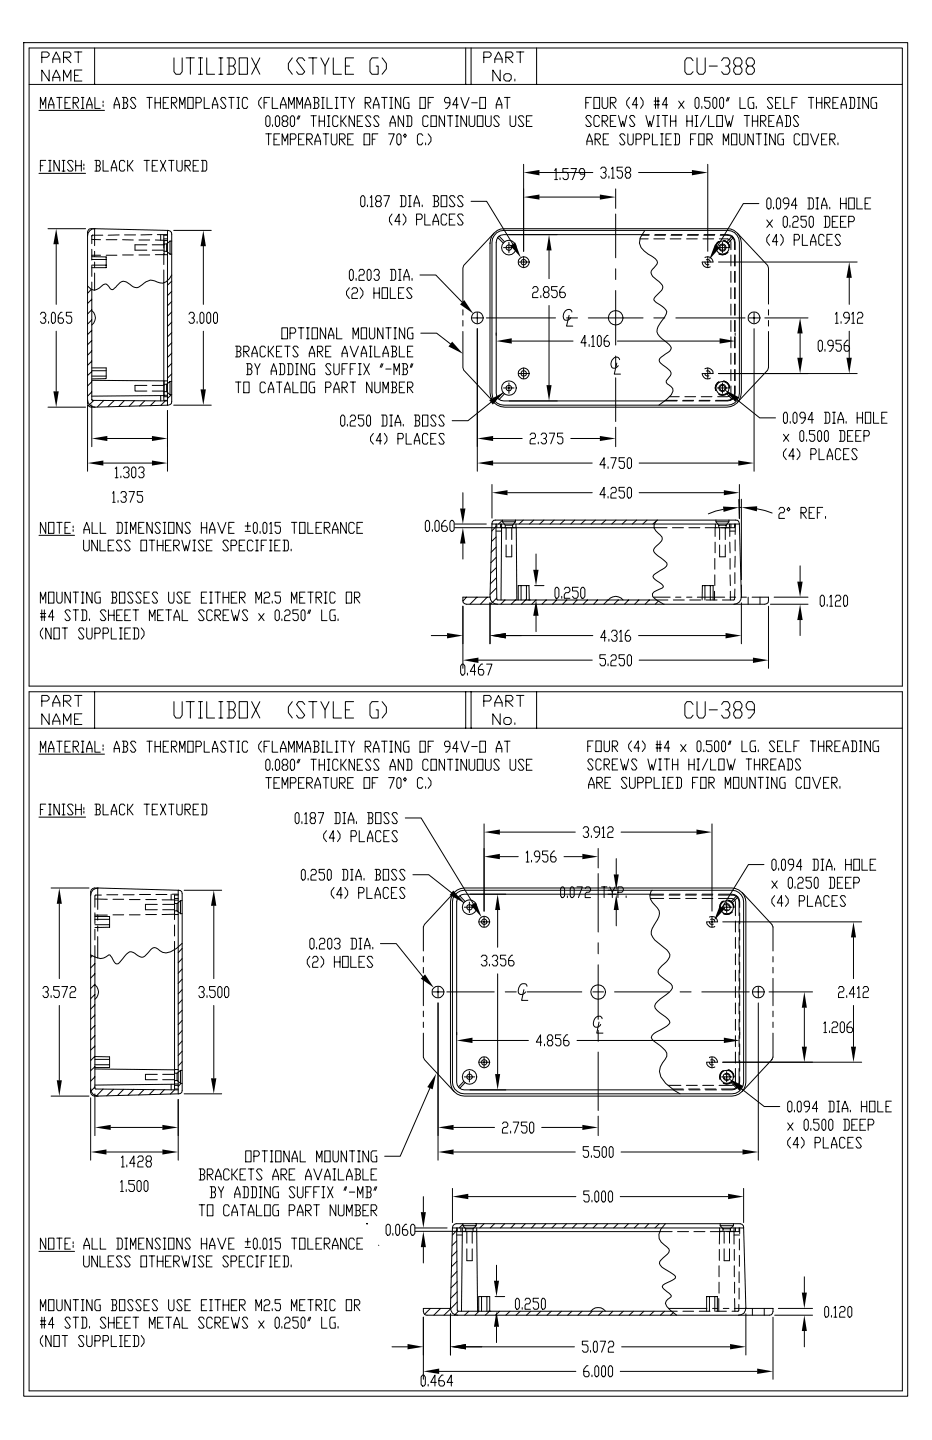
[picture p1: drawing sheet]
<svg xmlns="http://www.w3.org/2000/svg" width="279mm" height="432mm" viewBox="0 0 279 432" stroke-linecap="round" stroke-linejoin="round" font-family="sans-serif">
<g fill="none" stroke="#000" stroke-width=".3">
<path d="M7.1 12.8h265v405.9h-265zM8.7 14.4h261.8v191.3h-261.8zM12.5 17.2h1.6l.6-.6v-.5l-.6-.5h-1.6v3.2M15.8 18.8v-1.1l1-2.1 1.1 2.1v1.1M15.8 17.7h2.1M19 17.2h1.7l.6-.6v-.5l-.6-.5h-1.7v3.2M19.6 17.2l1.7 1.6M22.4 15.6h2.2M23.5 15.6v3.2M28.4 14.4v10.9M52.2 17.4v4.1l.5 .8h1.3l.6-.8v-4.1M55.8 17.4h2.5"/>
<path d="M57.1 17.4v4.9M59.5 17.4h1.2M60.1 17.4v4.9M62 17.4v4.9h2.3M65.6 17.4h1.2M66.2 17.4v4.9M68.1 17.4h1.8l.6 .8v.9l-.6 .7M68.7 19.8h1.2l.6 .9v.8l-.6 .8h-1.8M68.7 17.4v4.9M71.7 17.4h2.5v4.9h-2.5zM75.4 17.4l2.5 4.9M77.9 17.4l-2.5 4.9"/>
<path d="M87.6 17.4l-1.2 1.7v1.6l1.2 1.6M91.4 18.2l-.7-.8h-1.2l-.6 .8 2.5 3.3-.7 .8h-1.2l-.6-.8M92.5 17.4h2.5M93.8 17.4v4.9M96.2 17.4l1.3 2.4v2.5M98.6 17.4l-1.1 2.4M99.9 17.4v4.9h2.5M103.5 19.8h1.3M106 17.4h-2.5v4.9h2.5M113.4 17.4h-1.9l-.6 .8v3.3l.6 .8h1.9v-2.5h-.6M114.6 17.4l1.2 1.7v1.6l-1.2 1.6M139.6 14.4v10.9"/>
<path d="M141.2 14.4v10.9M145 17.2h1.7l.5-.6v-.5l-.5-.5h-1.7v3.2M148.3 18.8v-1.1l1.1-2.1 1.1 2.1v1.1M148.3 17.7h2.2M151.6 17.2h1.6l.6-.6v-.5l-.6-.5h-1.6v3.2M152.1 17.2l1.7 1.6M154.9 15.6h2.2M156 15.6v3.2M160.9 14.4v10.9M207.8 18.2l-.7-.8h-1.2l-.6 .8v3.3l.6 .8h1.2l.7-.8M209 17.4v4.1l.5 .8h1.3l.6-.8v-4.1M212.6 19.8h2.5"/>
<path d="M216.3 18.2l.6-.8h1.3l.6 .8v.9l-.6 .7h-.7M218.2 19.8l.6 .9v.8l-.6 .8h-1.3l-.6-.8M220.6 19.8l-.6-.7v-.9l.6-.8h1.2l.6 .8v.9l-.6 .7h-1.2l-.6 .9v.8l.6 .8h1.2l.6-.8v-.8l-.6-.9M224.3 19.8l-.6-.7v-.9l.6-.8h1.2l.6 .8v.9l-.6 .7h-1.2l-.6 .9v.8l.6 .8h1.2l.6-.8v-.8l-.6-.9M8.7 25.3h261.8M11.7 33.1h19.6M12.1 32.5v-3.3l.8 2.2 .8-2.2v3.3M14.6 32.5v-1.1l.7-2.2 .9 2.2v1.1M14.6 31.4h1.6M14.7 21v3.3l-2.2-3.3v3.3M15.8 24.3v-1.1l1-2.2 1.1 2.2v1.1M15.8 23.2h2.1"/>
<path d="M17 29.2h1.6M17.8 29.2v3.3M19 24.3v-3.3l1.2 2.2 1.1-2.2v3.3M19.5 30.8h.7M21.1 29.2h-1.6v3.3h1.6M21.9 30.8h1.2l.4-.5v-.5l-.4-.6h-1.2v3.3M22.4 22.6h1.1M22.4 30.8l1.1 1.7M24.4 32.5h.7M24.4 29.2h.7M24.6 21h-2.2v3.3h2.2M24.8 29.2v3.3"/>
<path d="M26 32.5v-1.1l.8-2.2 .8 2.2v1.1M26 31.4h1.6M28.4 29.2v3.3h1.7M30.9 30.3v.5M30.9 31.4v.5M34.2 32.5v-1.1l.8-2.2 .8 2.2v1.1M34.2 31.4h1.6M36.7 29.2h1.1l.5 .6v.5l-.5 .5M37.1 30.8h.7l.5 .6v.5l-.5 .6h-1.1M37.1 29.2v3.3M40.7 29.8l-.4-.6h-.8l-.4 .6 1.6 2.1-.4 .6h-.8l-.4-.6M44 29.2h1.6"/>
<path d="M44.8 29.2v3.3M46.5 30.8h1.6M46.5 29.2v3.3M48.1 29.2v3.3M48.9 30.8h.8M50.5 29.2h-1.6v3.3h1.6M51.4 30.8h1.2l.4-.5v-.5l-.4-.6h-1.2v3.3M51.8 30.8l1.2 1.7M53.8 32.5v-3.3l.8 2.2 .9-2.2v3.3M56.3 29.2h1.6v3.3h-1.6zM58.8 30.8h1.1l.5-.5v-.5l-.5-.6h-1.1v3.3M59.5 22.3h1.2"/>
<path d="M61.2 29.2v3.3h1.6M63.7 32.5v-1.1l.7-2.2 .9 2.2v1.1M63.7 31.4h1.6M65.6 22.3h1.2M67.7 29.8l-.4-.6h-.8l-.4 .6 1.6 2.1-.4 .6h-.8l-.4-.6M68.6 29.2h1.6M69.3 29.2v3.3M71 32.5h.8M71 29.2h.8M71.5 29.2v3.3M74.3 29.8l-.4-.6h-.8l-.5 .6v2.1l.5 .6h.8l.4-.6M78.4 29.2l-.8 1.1v1.1l.8 1.1"/>
<path d="M79.2 30.8h.8M80.1 34.7h.4l.4 .5v2.2l-.4 .5h-.4l-.4-.5v-2.2zM80.9 29.2h-1.7v3.3M81.6 29.2v3.3h1.7M81.7 37.4v.5M83 34.7h.4l.4 .5v2.2l-.4 .5h-.4l-.5-.5v-2.2zM84.1 32.5v-1.1l.8-2.2 .9 2.2v1.1M84.1 31.4h1.7M85.9 36.3l.4 .5v.6l-.4 .5h-.9l-.4-.5v-.6l.4-.5h.9l.4-.6v-.5l-.4-.5h-.9l-.4 .5v.5l.4 .6M86.5 32.5v-3.3l.9 2.2 .8-2.2v3.3M87.5 34.7h.4l.4 .5v2.2l-.4 .5h-.4l-.5-.5v-2.2zM89 32.5v-3.3l.8 2.2 .9-2.2v3.3"/>
<path d="M89.5 34.7l-.4 1M89.9 34.7l-.4 1M91.4 32.5v-1.1l.9-2.2 .8 2.2v1.1M91.4 31.4h1.7M93.2 34.7h1.6M93.9 29.2h1.3l.4 .6v.5l-.4 .5M94 34.7v3.2M94.3 30.8h.9l.4 .6v.5l-.4 .6h-1.3M94.3 29.2v3.3M95.7 36.3h1.6M95.7 34.7v3.2M96.4 32.5h.8"/>
<path d="M96.4 29.2h.8M96.8 29.2v3.3M97.3 34.7v3.2M98 29.2v3.3h1.7M98.1 37.9h.8M98.1 34.7h.8M98.6 34.7v3.2M100.5 32.5h.8M100.5 29.2h.8M100.9 29.2v3.3M101.3 35.2l-.3-.5h-.8l-.5 .5v2.2l.5 .5h.8l.3-.5M102.1 29.2h1.7"/>
<path d="M102.2 34.7v3.2M102.6 36.3l1.2 1.6M103 29.2v3.3M103.8 34.7l-1.2 1.6h-.4M104.6 29.2l.8 1.6v1.7M106.3 34.7v3.2l-1.7-3.2v3.2M106.3 29.2l-.9 1.6M107.1 36.3h.8M108.7 34.7h-1.6v3.2h1.6M109.5 30.8h1.2l.5-.5v-.5l-.5-.6h-1.2v3.3M109.9 30.8l1.3 1.7M111.2 35.2l-.4-.5h-.8l-.4 .5 1.6 2.2-.4 .5h-.8l-.4-.5"/>
<path d="M111.9 32.5v-1.1l.9-2.2 .8 2.2v1.1M111.9 31.4h1.7M113.6 35.2l-.3-.5h-.9l-.4 .5 1.6 2.2-.3 .5h-.9l-.4-.5M114.4 29.2h1.7M115.2 29.2v3.3M116.8 32.5h.9M116.8 29.2h.9M116.9 37.9v-1.1l.9-2.1 .7 2.1v1.1M116.9 36.8h1.6M117.3 29.2v3.3M120.1 29.2v3.3l-1.6-3.3v3.3M121 34.7v3.2l-1.6-3.2v3.2"/>
<path d="M121.8 34.7h1.3l.3 .5v2.2l-.3 .5h-1.3M122.3 34.7v3.2M122.6 29.2h-1.3l-.3 .6v2.1l.3 .6h1.3v-1.7h-.4M125.9 29.2h1.6v3.3h-1.6zM128.4 35.2l-.4-.5h-.8l-.5 .5v2.2l.5 .5h.8l.4-.5M128.4 30.8h.7M129.2 34.7h1.6v3.2h-1.6zM130 29.2h-1.6v3.3M133.3 34.7v3.2l-1.6-3.2v3.2M134.1 34.7h1.6M134.9 30.8h-1.3l-.3-.5 .3-1.1h.9l.4 .6v1.6l-.9 1.1h-.4M135 34.7v3.2"/>
<path d="M136.6 37.9h.8M136.6 34.7h.8M137 34.7v3.2M137.3 31.4h-1.6l1.2-2.2v3.3M138.2 29.2l1.2 3.3 1.2-3.3M139.9 34.7v3.2l-1.7-3.2v3.2M140.6 34.7v2.7l.5 .5h.8l.4-.5v-2.7M141.4 30.8h1.7M143.1 34.7h1.7v3.2h-1.7zM143.8 29.2h1.7v3.3h-1.7zM145.5 34.7v2.7l.5 .5h.8l.4-.5v-2.7M148.8 32.5v-1.1l.8-2.2 .9 2.2v1.1"/>
<path d="M148.8 31.4h1.7M149.7 35.2l-.4-.5h-.9l-.4 .5 1.7 2.2-.4 .5h-.9l-.4-.5M149.9 21v3.3l-2.2-3.3v3.3M151 22.6l.6-.5h1.1l.5 .5v1.1l-.5 .6h-1.1l-.6-.6zM151.2 29.2h1.7M152.1 29.2v3.3M152.9 34.7v2.7l.4 .5h.9l.4-.5v-2.7M154.3 23.7v.6M157.1 35.2l-.5-.5h-.8l-.4 .5 1.7 2.2-.5 .5h-.8l-.4-.5M157.8 36.3h.9M159.5 34.7h-1.7v3.2h1.7M175.6 30.8h.8"/>
<path d="M177.3 29.2h-1.7v3.3M177.3 35.2l-.4-.6h-.9l-.4 .6 1.7 2.2-.4 .5h-.9l-.4-.5M178.1 29.2h1.6v3.3h-1.6zM179.7 35.2l-.4-.6h-.8l-.4 .6v2.2l.4 .5h.8l.4-.5M180.5 29.2v2.7l.4 .6h.9l.4-.6v-2.7M180.5 36.3h1.3l.4-.6v-.5l-.4-.6h-1.3v3.3M180.9 36.3l1.3 1.6M183 30.8h1.2l.5-.5v-.6l-.5-.5h-1.2v3.3M183 36.3h.8M183.4 30.8l1.3 1.7M184.7 34.6h-1.7v3.3h1.7M185.4 34.6l.9 3.3 .4-1.6 .4 1.6 .8-3.3"/>
<path d="M188.7 29.2l-.8 1.1v1.1l.8 1.1M190.3 35.2l-.4-.6h-.8l-.4 .6 1.6 2.2-.4 .5h-.8l-.4-.5M191.2 31.4h-1.6l1.2-2.2v3.3M192 29.2l.8 1.1v1.1l-.8 1.1M193.6 34.6l.9 3.3 .3-1.6 .4 1.6 .9-3.3M196.1 31.4h1.6M196.1 30.3h1.6M196.5 29.2v3.3M196.9 37.9h.8M196.9 34.6h.8M197.3 29.2v3.3M197.3 34.6v3.3"/>
<path d="M198.5 34.6h1.7M199.4 34.6v3.3M200.2 31.4h-1.7l1.2-2.2v3.3M201 36.3h1.6M201 34.6v3.3M202.6 34.6v3.3M203.5 30.3l1.6 2.2M205.1 30.3l-1.6 2.2M205.9 36.3h1.6M205.9 34.6v3.3M207.5 34.6v3.3M208.4 37.9h.8"/>
<path d="M208.4 34.6h.8M208.8 29.2h.4l.3 .5v2.2l-.3 .6h-.4l-.4-.6v-2.2zM208.8 34.6v3.3M210.4 31.9v.6M211.7 34.6l-1.7 3.3M212.4 34.6v3.3h1.7M212.9 29.2h-1.7v1.1h1.2l.5 .5v1.1l-.5 .6h-.7l-.5-.6M214.1 29.2h.4l.4 .5v2.2l-.4 .6h-.4l-.4-.6v-2.2zM214.9 34.6h1.7v3.3h-1.7zM216.2 29.2h.4l.3 .5v2.2l-.3 .6h-.4l-.5-.6v-2.2zM217.3 34.6l.9 3.3 .4-1.6 .4 1.6 .8-3.3M218.2 29.2l-.4 1.1"/>
<path d="M218.6 29.2l-.4 1.1M221.8 29.2v3.3h1.7M223.1 34.6h1.6M223.9 34.6v3.3M225.6 36.3h1.6M225.6 34.6v3.3M226 29.2h-1.3l-.4 .5v2.2l.4 .6h1.3v-1.7h-.4M226.7 31.9v.6M227.2 34.6v3.3M228 36.3h1.2l.4-.6v-.5l-.4-.6h-1.2v3.3M228.4 36.3l1.2 1.6M230.5 36.3h.8"/>
<path d="M231.6 29.7l-.3-.5h-.8l-.5 .5 1.6 2.2-.3 .6h-.8l-.5-.6M232.1 34.6h-1.6v3.3h1.6M232.5 30.8h.8M232.9 37.9v-1.1l.9-2.2 .7 2.2v1.1M232.9 36.8h1.6M234.1 29.2h-1.6v3.3h1.6M234.9 29.2v3.3h1.7M235.4 34.6h1.2l.4 .6v2.2l-.4 .5h-1.2M235.8 34.6v3.3M237.4 30.8h.9M239 29.2h-1.6v3.3M239.4 35.2l-.4-.6h-.7l-.5 .6 1.6 2.2-.4 .5h-.7l-.5-.5"/>
<path d="M242.3 29.2h1.6M243.2 29.2v3.3M244.8 30.8h1.6M244.8 29.2v3.3M246.4 29.2v3.3M247.2 30.8h1.3l.3-.5v-.6l-.3-.5h-1.3v3.3M247.6 30.8l1.2 1.7M249.7 30.8h.8M251.3 29.2h-1.6v3.3h1.6M252.1 32.5v-1.1l.9-2.2 .7 2.2v1.1M252.1 31.4h1.6M254.6 29.2h1.3l.3 .5v2.2l-.3 .6h-1.3"/>
<path d="M255 29.2v3.3M257 32.5h.9M257 29.2h.9M257.5 29.2v3.3M260.3 29.2v3.3l-1.6-3.3v3.3M262.8 29.2h-1.3l-.4 .5v2.2l.4 .6h1.3v-1.7h-.4M11.7 52h14M12.1 49.7h.8M13.7 48.1h-1.6v3.2M14.6 48.1h.7M14.6 51.3h.7M15 48.1v3.2"/>
<path d="M17.8 48.1v3.2l-1.6-3.2v3.2M18.6 48.1h.9M18.6 51.3h.9M19 48.1v3.2M21.9 48.6l-.4-.5h-.8l-.5 .5 1.7 2.2-.4 .5h-.8l-.5-.5M22.7 49.7h1.7M22.7 48.1v3.2M24.4 48.1v3.2M25.1 49.2v.5M25.1 50.3v.5M28.4 48.1h1.3l.4 .5v.6l-.4 .5M28.9 49.7h.8l.4 1.1-.4 .5h-1.3"/>
<path d="M28.9 48.1v3.2M30.9 48.1v3.2h1.6M33.4 51.3v-1l.8-2.2 .8 2.2v1M33.4 50.3h1.6M37.4 48.6l-.3-.5h-.9l-.4 .5v2.2l.4 .5h.9l.3-.5M38.3 48.1v3.2M38.7 49.7l1.2 1.6M39.9 48.1l-1.2 1.6h-.4M43.2 48.1h1.6M44 48.1v3.2M45.6 49.7h.9M47.2 48.1h-1.6v3.2h1.6"/>
<path d="M48.1 48.1l1.6 3.2M49.7 48.1l-1.6 3.2M50.5 48.1h1.7M51.4 48.1v3.2M53 48.1v2.7l.4 .5h.9l.3-.5v-2.7M55.5 49.7h1.2l.4-.5v-.6l-.4-.5h-1.2v3.2M55.9 49.7l1.2 1.6M57.9 49.7h.9M59.5 48.1h-1.6v3.2h1.6M60.4 48.1h1.2l.4 .5v2.2l-.4 .5h-1.2M60.8 48.1v3.2M79.7 40.1h1.7"/>
<path d="M80.5 40.1v3.3M82.1 41.7h.9M83.8 40.1h-1.7v3.3h1.7M84.6 43.4v-3.3l.8 2.2 .9-2.2v3.3M87 41.7h1.3l.4-.5v-.6l-.4-.5h-1.3v3.3M89.5 41.7h.8M91.2 40.1h-1.7v3.3h1.7M91.9 41.7h1.3l.4-.5v-.6l-.4-.5h-1.3v3.3M92.4 41.7l1.2 1.7M94.4 43.4v-1.1l.8-2.2 .9 2.2v1.1M94.4 42.3h1.7M96.9 40.1h1.7"/>
<path d="M97.7 40.1v3.3M99.3 40.1v2.7l.4 .6h.9l.4-.6v-2.7M101.8 41.7h1.2l.5-.5v-.6l-.5-.5h-1.2v3.3M102.2 41.7l1.3 1.7M104.2 41.7h.9M105.9 40.1h-1.7v3.3h1.7M108.5 58.7h.5l.4 .6v2.2l-.4 .5h-.5l-.4-.5v-2.2zM109.1 40.1h1.7v3.3h-1.7zM111 59.3l.4-.6v3.3M111.6 41.7h.8M113.3 40.1h-1.7v3.3M115.1 58.7h1.7l-1.3 3.3"/>
<path d="M116.5 40.1h1.7l-1.3 3.3M119.4 40.1h.4l.4 .5v2.2l-.4 .6h-.4l-.4-.6v-2.2zM120 58.7h1.2l.5 .6v2.2l-.5 .5h-1.2M120.4 58.7v3.3M121.4 40.1l.4 .5-.4 .6-.4-.6zM122.4 58.7h.9M122.9 58.7v3.3M126.7 40.6l-.4-.5h-.7l-.5 .5v2.2l.5 .6h.7l.4-.6M127.6 42.8v.6M128.4 40.1l.8 1.1v1.1l-.8 1.1M129.8 58.7h1.3l.4 .6v.5l-.4 .6M130.2 58.7v3.3"/>
<path d="M132.2 58.7h1.7v3.3h-1.7zM136.4 59.3l-.4-.6h-.9l-.4 .6 1.7 2.2-.4 .5h-.9l-.4-.5M138.9 59.3l-.5-.6h-.8l-.4 .6 1.7 2.2-.5 .5h-.8l-.4-.5M157 49.3v26.1M161.7 59.1h18.1M161.7 51.7h16M166.3 51.1l.4-.6v3.3M166.3 53.8h.8M167.9 53.3v.5M170.3 50.5h-1.6v1.1h1.2l.4 .6v1.1l-.4 .5h-.7l-.5-.5M171.2 50.5h1.6l-1.2 3.3M175.3 52.2h-1.2l-.4-.6v-.5l.4-.6h.7l.5 .6v1.6l-.8 1.1h-.4"/>
<path d="M175.9 43.4v-1.1l.8-2.2 .8 2.2v1.1M175.9 42.3h1.6M178.4 41.7h1.2l.4-.5v-.6l-.4-.5h-1.2v3.3M178.8 41.7l1.2 1.7M180.1 50.6l.4-.5h.8l.4 .5v.6l-.4 .5h-.5M180.8 41.7h.8M181.3 51.7l.4 .6v.5l-.4 .6h-.8l-.4-.6M182.5 40.1h-1.7v3.3h1.7M182.5 52.8v.6M183.3 50.6l.4-.5v3.3M183.3 53.4h.8M184.6 56.6v5.9"/>
<path d="M186.6 50.1h-1.6v1.1h1.2l.4 .5v1.1l-.4 .6h-.8l-.4-.6M187.4 40.6l-.5-.5h-.7l-.4 .5 1.6 2.2-.5 .6h-.7l-.4-.6M187.9 51.7l-.4-.5v-.6l.4-.5h.7l.5 .5v.6l-.5 .5h-.7l-.4 .6v.5l.4 .6h.7l.5-.6v-.5l-.5-.6M188.2 40.1v2.7l.4 .6h.8l.4-.6v-2.7M190.7 41.7h1.2l.4-.5v-.6l-.4-.5h-1.2v3.3M191.4 51.7h16M193.1 41.7h1.2l.4-.5v-.6l-.4-.5h-1.2v3.3M195.6 40.1v3.3h1.6M198 43.4h.8M198 40.1h.8M198.5 40.1v3.3M199.6 41.7h.9"/>
<path d="M201.3 40.1h-1.7v3.3h1.7M202.1 40.1h1.3l.3 .5v2.2l-.3 .6h-1.3M202.5 40.1v3.3M207 41.7h.9M208.6 40.1h-1.6v3.3M209.5 40.1h1.6v3.3h-1.6zM211.9 41.7h1.3l.3-.5v-.6l-.3-.5h-1.3v3.3M212.2 49.3v26.1M212.3 41.7l1.2 1.7M216.8 43.4v-3.3l.9 2.2 .7-2.2v3.3M219.3 40.1h1.6v3.3h-1.6zM221.7 40.1v2.7l.5 .6h.8l.4-.6v-2.7"/>
<path d="M225.8 40.1v3.3l-1.6-3.3v3.3M226.7 40.1h1.6M227.5 40.1v3.3M229.1 43.4h.9M229.1 40.1h.9M229.5 40.1v3.3M230.3 59.4h.4l.4 .5v2.2l-.4 .6h-.4l-.4-.6v-2.2zM232.4 40.1v3.3l-1.7-3.3v3.3M233.2 59.4h.4l.4 .5v2.2l-.4 .6h-.4l-.5-.6v-2.2zM234.9 40.1h-1.3l-.4 .5v2.2l.4 .6h1.3v-1.7h-.5M239.8 40.6l-.4-.5h-.9l-.4 .5v2.2l.4 .6h.9l.4-.6M240.5 40.1h1.7v3.3h-1.7z"/>
<path d="M242.1 59.4h1.3l.4 .5v2.2l-.4 .6h-1.3M242.6 59.4v3.3M243 40.1l1.3 3.3 1.1-3.3M244.6 59.4h.8M245 59.4v3.3M246.3 41.7h.8M247.9 40.1h-1.6v3.3h1.6M248.8 41.7h1.2l.4-.5v-.6l-.4-.5h-1.2v3.3M249.2 41.7l1.2 1.7M251.2 42.8v.6M252 59.4v3.3M253.7 59.4v3.3"/>
<path d="M254.4 59.4h1.7v3.3h-1.7zM256.9 59.4v3.3h1.7M261 59.4h-1.7v3.3h1.7M14.4 68.6h11.3M16.8 73.2v18.1M27.5 71.8l2.6 .1M27.5 76.5h2.6M27.5 74.8v3.2M27.5 79.7v3.2M27.5 77h4.3v3.3h-4.3M27.5 77.8h4.3M27.5 79.5h4.3"/>
<path d="M28.4 68.6v5.1M28.4 75.4v1.6M28.4 78.6v1.7M28.4 68.6l-1.6 .1-.6 .9v51.4l.6 .9 1.6 .2M28.4 68.6a2.17 2.17 0 0 0-2.2 2.1M28.4 68.6l21.8 .5M30.8 70.5l-3.2 .1-.1 2.5M31.8 71.9h3.3M31.8 76.5h3.3M35.7 70.4l-3.3 .1M36.7 71.9l3.3 .1M36.7 76.5h3.3"/>
<path d="M37.3 70.4h3.3M41.7 72h3.2M41.7 76.5h3.2M44 73.4h-3.5v1.6h3.5M45.6 70.4h-3.4M45.6 73.4h3.6M45.6 75h3.6M46.6 72l2.6 .1v4.3M46.6 76.4h3.6M47.2 70.4h3M48.2 70.4v1.7M49.1 76v3.3"/>
<path d="M49.1 71.6h1.1M49.1 72.1h1.1M49.1 73.2h.9M49.1 75.4h.9M50 75.4l1 .8M50.2 69.1a1.12 1.12 0 0 1 1.3 1.1v50.2a1.12 1.12 0 0 1-1.3 1.1M50.2 70.5h-1.1v3.9M50.2 69.1v52.4M51 72.3l-1 .9v2.2M51 72.3v3.9M51 72.3h.5M51 76.2h.5"/>
<path d="M52.1 69.1h11.2M61 73.8v17.5M110.2 61.5v.5M111 62h.8M113 60.4l-.4-.6v-.5l.4-.6h.9l.4 .6v.5l-.4 .6h-.9l-.4 .5v.6l.4 .5h.9l.4-.5v-.6l-.4-.5M117.5 64.2l-.7 1.1v1.1l.7 1.1M120 66.4h-1.6l1.2-2.2v3.3M120.8 64.2l.9 1.1v1.1l-.9 1.1M122.4 62h.9M124.1 62v-1.1l.8-2.2 .8 2.2v1.1M124.1 60.9h1.6M124.9 65.8h1.3l.4-.5v-.6l-.4-.5h-1.3v3.3"/>
<path d="M126.6 61.5v.5M127.3 64.2v3.3h1.7M129.8 67.5v-1.1l.8-2.2 .9 2.2v1.1M129.8 66.4h1.7M130.2 60.4h.9l.4 .5v.6l-.4 .5h-1.3M133.9 64.7l-.4-.5h-.8l-.5 .5v2.2l.5 .6h.8l.4-.6M134.7 65.8h.9M136.4 64.2h-1.7v3.3h1.7M138.9 64.7l-.5-.5h-.8l-.4 .5 1.7 2.2-.5 .6h-.8l-.4-.6M141.2 60.4h4.7l7.9 12.8M148.1 69.9l-9.1 9.7-.2 .7v10.9M148.2 69.8l.9-.7 1-.4 1.2-.1h66.5a4.3 4.3 0 0 1 4.4 4.3v44.8a4.3 4.3 0 0 1-4.4 4.4h-66.5a4.3 4.3 0 0 1-4.4-4.4v-44.8l.6-2.2z"/>
<path d="M148.9 69.8l1-.5 1.1-.2h67.1a3.5 3.5 0 0 1 3.6 3.5v45.3a3.5 3.5 0 0 1-3.6 3.6h-67.1a3.5 3.5 0 0 1-3.5-3.6v-45.3l.2-1.1zM149.2 71.2l1.7 1.7M149.6 70.8l1.6 1.7M151 74.3h3.1M152.6 72.6v3.2M152.7 70.4h14.3M155.4 78.6h3.2M157 77v3.2M164.6 75.1v8.5M184.6 64.2v13.1M191.9 71.6h2.4M192.4 70.5h2.2"/>
<path d="M193.3 69.1a4.4 4.4 0 0 0-1.1 5.2 15.5 15.5 0 0 0 4.2 3.3l.5 .5 .2 .6-.2 .5a4.8 4.8 0 0 0-1.7 2.6 4 4 0 0 0 2.3 2.6 1.83 1.83 0 0 1 .9 2.6l-.5 .5a4.3 4.3 0 0 0-1.9 2.4l.7 .8 1.9 1.2a1.87 1.87 0 0 1 .8 2.9l-1.1 1.6a4 4 0 0 0-1.1 3.8l1.2 1.3a6.7 6.7 0 0 1 2.9 2.8 2.6 2.6 0 0 1-1.8 1.9l-.7 .5a1.33 1.33 0 0 0-.8 2.2l1.9 1.4a1.83 1.83 0 0 1 1.1 2.3l-1.3 1.6 .3 .9a2.76 2.76 0 0 1 1.8 2.2l-.5 1.1-1.5 1.4-2.3 1.7M194.6 70.4h-43.6a2.18 2.18 0 0 0-2.2 2.2v45.3a2.18 2.18 0 0 0 2.2 2.3h51.9M196 71.6h3.2M196.3 70.5h3.2M196.3 70.4h3.3M200.9 71.6h3.2M201.2 70.5h3.2M201.3 70.4h3.2M205.8 71.6h3.2M206.1 70.5h3.2M206.2 70.4h3.2M210.5 78.6a1.65 1.65 0 0 0 2.4 1.4"/>
<path d="M210.6 78.6h3.1M210.7 71.6h3.3M211 70.5h3.2M211.1 70.4h3.2M211.3 77.2a1.65 1.65 0 0 1 2.5 1.4M211.3 78.6l.5 .7h.7M211.8 77.9h.7l.4 .7M212.2 77v3.2M215.1 74.3h3.1M215.4 78.6h41.6M215.5 72.4a2.06 2.06 0 0 0-1 2.6 2.21 2.21 0 0 1 1.1-2.6M215.6 71.6l3 .2 .4 .4 .1 2.6"/>
<path d="M215.9 70.5h2.2a2.17 2.17 0 0 1 2.1 2.2v2.1M216 70.4h2.1a2.31 2.31 0 0 1 2.3 2.2v2.2M216.6 72.6v3.2M218.2 75.6a2.06 2.06 0 0 1-2.6 .5M218.3 75.6a2.06 2.06 0 0 1-2.8 .5M218.7 74.3a2.06 2.06 0 0 0-1.8-2.2 2.22 2.22 0 0 1 1.9 2.2M219.1 76.5v3.3M219.5 70.8l-1.6 1.7M219.9 71.2l-1.6 1.7M220.2 76.5v3.3M220.4 76.5v3.3M221.1 69.9l9 9.7 .3 .7v10.9"/>
<path d="M227.5 61h-4.7l-7.7 12.9M229.9 66l1.7 2.2M230.7 70.3l-.8 1.1v1.1l.8 1.1M231.6 66l-1.7 2.2M231.9 62.1v.6M233.2 72.5h-1.6l1.1-2.2v3.3M234 70.3l.8 1.1v1.1l-.8 1.1M235.2 64.9h.4l.5 .5v2.2l-.5 .6h-.4l-.4-.6v-2.2zM236.5 61h-1.3l-.4-.5v-.6l.4-.5h.9l.4 .5v1.7l-.9 1.1h-.4M236.8 67.6v.6M237.7 65.4l.4-.5h.8l.4 .5v.6l-.4 .5h-.8l-.4 .6v1.1h1.6M238.1 72h1.2l.4-.6v-.5l-.4-.6h-1.2v3.3"/>
<path d="M238.9 61.6h-1.7l1.3-2.2v3.3M240.5 70.3v3.3h1.6M241.7 64.9h-1.6v1.1h1.3l.3 .5v1.1l-.3 .6h-.9l-.4-.6M243 64.9h.4l.4 .5v2.2l-.4 .6h-.4l-.4-.6v-2.2zM243 73.6v-1.1l.8-2.2 .8 2.2v1.1M243 72.5h1.6M244.6 62.7h.8M246.3 62.7v-1.1l.8-2.2 .8 2.2v1.1M246.3 61.6h1.6M247.1 64.9h1.2l.5 .5v2.2l-.5 .6h-1.2M247.1 70.9l-.5-.6h-.7l-.5 .6v2.2l.5 .5h.7l.5-.5M247.5 64.9v3.3"/>
<path d="M247.9 72h.9M248.8 62.1v.6M249.5 70.3h-1.6v3.3h1.6M249.5 66.5h.9M251.2 64.9h-1.7v3.3h1.7M252 70.9l-.5-.6h-.7l-.4 .6 1.6 2.2-.5 .5h-.7l-.4-.5M252 61h1.7M252 66.5h.8M253.7 64.9h-1.7v3.3h1.7M254.4 66.5h1.3l.4-.5v-.6l-.4-.5h-1.3v3.3M259.3 61h.9M12.1 94.2l.4-.6h.8l.4 .6v.5l-.4 .6h-.3"/>
<path d="M13.3 95.3l.4 .5v.6l-.4 .5h-.8l-.4-.5M14.6 96.4v.5M15.7 93.6h.5l.4 .6v2.2l-.4 .5h-.5l-.3-.5v-2.2zM16.8 99.3v18M18.6 93.6h-.4l-.8 1.1v1.7l.5 .5h.7l.4-.5v-.6l-.4-.5h-1.2M21.5 93.6h-1.6v1.1h1.2l.4 .6v1.1l-.4 .5h-.8l-.4-.5M27.3 86.8l-1.1 1.2M27.5 93.1a2.67 2.67 0 0 1 0 4.4M27.5 84.6l.1 35.4 22.6 .2M27.5 99.1l-1.3 1.2M27.5 95.9l-1.3 1.3M27.5 92.9l-1.3 1.2"/>
<path d="M27.5 89.7l-1.3 1.3M28.4 81.9v5.1M49.1 80.9v39.2h1.1M51.5 82.5a3.2 3.2 0 0 1-4.3 2.1 3.2 3.2 0 0 0-4.5 .7 2.26 2.26 0 0 1-3.8 0 2.23 2.23 0 0 0-2.9-.5l-1.3 1.3a1.14 1.14 0 0 1-1.3 .7l-.9-1a1 1 0 0 0-1.5-.5 5.6 5.6 0 0 1-2.7 1.7l-1-.2-1.1-1M51.5 90.4l-1.3 1.3M51.5 87.4l-1.3 1.2M51.5 84.3l-1.3 1.2M51.5 93.6l-1.3 1.2M51.5 96.6l-1.3 1.3M51.5 99.7l-1.3 1.3M56.6 94.2l.5-.6h.7l.5 .6v.5l-.5 .6h-.3M57.8 95.3l.5 .5v.6l-.5 .5h-.7l-.5-.5"/>
<path d="M59.1 96.4v.5M60.3 93.6h.4l.4 .6v2.2l-.4 .5h-.4l-.4-.5v-2.2zM61 99.3v17.5M62.4 93.6h.3l.5 .6v2.2l-.5 .5h-.3l-.4-.5v-2.2zM64.4 93.6h.5l.3 .6v2.2l-.3 .5h-.5l-.4-.5v-2.2zM84.5 98.3h1.7v3.3h-1.7zM87 99.9h1.2l.4-.5v-.5l-.4-.6h-1.2v3.3M89.4 98.3h1.7M90.3 98.3v3.3M91.9 98.3h.8M92.3 98.3v3.3M93.6 98.3h1.6v3.3h-1.6z"/>
<path d="M97.6 98.3v3.3l-1.6-3.3v3.3M100.9 98.3v3.3h1.6M104.7 86.3l-.8 1.1v1l.8 1.1M105.2 80.8h.3l.4 .6v2.1l-.4 .6h-.3l-.5-.6v-2.1zM105.5 86.8l.4-.5h.9l.4 .5v.6l-.4 .5h-.9l-.4 .5v1.1h1.7M106.8 83.5v.6M107.6 81.4l.3-.6h.9l.4 .6v.5l-.4 .6h-.9l-.3 .5v1.1h1.6M107.9 86.3l.9 1.1v1l-.9 1.1M108.3 98.3h1.6v3.3h-1.6zM110.4 80.8h.4l.5 .6v2.1l-.5 .6h-.4l-.3-.6v-2.1zM110.7 98.3v2.7l.4 .6h.8l.5-.6v-2.7M112.1 81.4l.4-.6h.8l.4 .6v.5l-.4 .6h-.4"/>
<path d="M112.1 86.3v3.2M112.1 87.9h1.6M113.3 82.5l.4 .5v.5l-.4 .6h-.8l-.4-.6M113.7 86.3v3.2M114.6 86.3h1.6v3.2h-1.6zM114.8 98.3v3.3l-1.6-3.3v3.3M115.7 98.3h1.6M116.4 98.3v3.3M117 80.8h1.2l.4 .6v2.1l-.4 .6h-1.2M117 86.3v3.2h1.6M117.4 80.8v3.3M118.1 98.3h.8"/>
<path d="M118.4 98.3v3.3M119.5 80.8h.7M119.5 84.1h.7M119.5 87.9h.7M119.9 80.8v3.3M121.1 84.1v-1.1l.8-2.2 .8 2.2v1.1M121.1 86.3h-1.6v3.2h1.6M121.1 83h1.6M121.3 98.3v3.3l-1.6-3.3v3.3M123.5 86.8l-.4-.5h-.8l-.4 .5 1.6 2.2-.4 .5h-.8l-.4-.5M123.5 83.5v.6M123.8 98.3h-1.2l-.4 .6v2.1l.4 .6h1.2v-1.7h-.4"/>
<path d="M125.9 82.5h4.7l8 8.2M126.2 99.9h4.7l4.1 3.2M138.8 99.4v10.8l.2 .8 9.1 9.6M138.8 92.9v1.6M138.8 96.1v1.7M141.6 95.3h3.1M143.1 93.7v3.2M143.1 98.6v42.7M145.8 95.3h20.7M148.8 99.8v.8M159.7 86.5l.4-.6h.8l.4 .6v.5l-.4 .6h-.8l-.4 .5v1.1h1.6M162.1 88.6v.6"/>
<path d="M163.3 87.6l-.4-.6v-.5l.4-.6h.9l.4 .6v.5l-.4 .6h-.9l-.4 .5v.5l.4 .6h.9l.4-.6v-.5l-.4-.5M164.6 91.6v23.9M167 85.9h-1.6v1.1h1.2l.4 .6v1l-.4 .6h-.8l-.4-.6M169.1 85.9h-.4l-.9 1.1v1.6l.4 .6h.9l.4-.6v-.5l-.4-.5h-1.3M169.8 95.3h3.3M170.6 94.6l-.8 3.2h1.9M171.4 93.6a1.29 1.29 0 0 0-1.3-.8 1.29 1.29 0 0 0-1.1 1.2 1.57 1.57 0 0 0 .5 2 1.39 1.39 0 0 0 1.6-.8M176.4 95.3h16.4M184.6 80.6v3.2M184.6 87.1v16.4M196 95.3h3.3M202.6 95.3h20.8"/>
<path d="M219.1 81.4v3.3M219.1 86.3v3.3M219.1 91.2v3.3M219.1 96.1v3.3M220.2 81.4v3.3M220.2 86.3v3.3M220.2 91.2v3.3M220.2 96.1v3.3M220.4 81.4v3.3M220.4 86.3v3.3M220.4 91.2v3.3M220.4 96.1v3.3"/>
<path d="M220.4 99.8v.8M224.5 95.3h3.1M226.1 93.7v3.2M226.1 98.6v42.7M229.3 95.3h12.9M230.4 99.4v10.8l-.3 .8-9 9.6M230.4 92.9v1.6M230.4 96.1v1.7M239.9 100v7.3M250.4 94.2l.5-.6v3.3M250.4 96.9h.9M252.1 96.4v.5"/>
<path d="M254.6 95.3h-1.3l-.4-.6v-.5l.4-.6h.9l.4 .6v1.6l-.9 1.1h-.4M254.6 83.3v8M254.6 99.3v8M255.4 94.2l.4-.6v3.3M255.4 96.9h.8M257 94.2l.4-.6h.8l.5 .6v.5l-.5 .6h-.8l-.4 .5v1.1h1.7M26.2 119.9a2.32 2.32 0 0 0 2.2 2.2M27.5 110.3h4.3v3.2l-4.3 .1M27.5 114l21.7 .2v4.4l-21.7 .2M27.5 111.2h4.3M27.5 112.8h4.3M27.5 114.5l-1.3 1.2"/>
<path d="M27.5 111.4l-1.3 1.2M27.5 108.3l-1.3 1.3M27.5 105.2l-1.3 1.3M27.5 102.1l-1.3 1.3M27.5 117.5l-1.3 1.3M44 115.6h-3.5v1.7h3.5M45.6 115.6h3.6M45.6 117.3h3.6M48.2 118.6v1.6M49.1 114.2h1.1M49.1 115.2h.9M49.1 118.5h1.1"/>
<path d="M49.1 119h1.1M49.1 117.4h.9M50 115.2l1-.8v4M50 115.2v2.2M50 117.4l1 1M51 114.4h.5M51 118.4h.5M51.4 118.4l-1.2 1.1M51.5 102.8l-1.3 1.3M51.5 105.9l-1.3 1.3M51.5 109l-1.3 1.2M51.5 112.1l-1.3 1.3"/>
<path d="M70.6 103.8h1.2l.4 .5v.5l-.4 .6M70.6 114.6h1.6M71 105.4h.8l.4 .5v.6l-.4 .5h-1.2M71 103.8v3.2M71.5 114.6v3.2M73.1 105.4h1.2l.4-.6v-.5l-.4-.5h-1.2v3.2M73.1 114.6h1.6v3.2h-1.6zM73.5 105.4l1.2 1.6M73.9 109.1h1.2l.4 .5v.6l-.4 .5M74.3 110.7h.8l.4 .6v.5l-.4 .6h-1.2M74.3 109.1v3.3M75.5 107v-1.1l.9-2.1 .7 2.1v1.1"/>
<path d="M75.5 105.9h1.6M76.4 109.1l.7 1.6v1.7M78 109.1l-.9 1.6M79.6 104.3l-.4-.5h-.8l-.4 .5v2.2l.4 .5h.8l.4-.5M79.6 115.1l-.4-.5h-.8l-.4 .5v2.2l.4 .5h.8l.4-.5M80.4 117.8v-1.1l.9-2.1 .7 2.1v1.1M80.4 103.8v3.2M80.4 116.7h1.6M80.9 105.4l1.1 1.6M81.3 112.4v-1.1l.7-2.2 .9 2.2v1.1M81.3 111.3h1.6M82 103.8l-1.1 1.6h-.5"/>
<path d="M82.9 105.4h.8M82.9 114.6h1.6M83.7 109.1h1.2l.4 .5v2.2l-.4 .6h-1.2M83.7 114.6v3.2M84.1 109.1v3.3M84.5 103.8h-1.6v3.2h1.6M85.3 117.8v-1.1l.9-2.1 .8 2.1v1.1M85.3 103.8h1.7M85.3 116.7h1.7M86.2 109.1h1.2l.4 .5v2.2l-.4 .6h-1.2M86.2 103.8v3.2M86.5 109.1v3.3"/>
<path d="M87.8 114.6v3.2h1.6M88.6 109.1h.8M88.6 112.4h.8M89 109.1v3.3M89.4 104.3l-.4-.5h-.8l-.4 .5 1.6 2.2-.4 .5h-.8l-.4-.5M90.3 114.6h1.6v3.2h-1.6zM91.9 109.1v3.3l-1.6-3.3v3.3M91.9 101.6h.8M92.7 107v-1.1l.9-2.1 .7 2.1v1.1M92.7 105.9h1.6M94.3 109.1h-1.2l-.4 .5v2.2l.4 .6h1.2v-1.7h-.4M94.3 114.6h-1.2l-.4 .5v2.2l.4 .5h1.2v-1.6h-.4"/>
<path d="M95.2 105.4h1.2l.4-.6v-.5l-.4-.5h-1.2v3.2M95.6 105.4l1.2 1.6M97.6 116.2h1.2l.4-.6v-.5l-.4-.5h-1.2v3.2M97.6 105.4h.9M98.5 101.6v-1.1l.7-2.2 .9 2.2v1.1M98.5 100.5h1.6M99.2 103.8h-1.6v3.2h1.6M99.2 109.6l-.4-.5h-.8l-.4 .5 1.6 2.2-.4 .6h-.8l-.4-.6M100.1 109.1v2.7l.4 .6h.8l.4-.6v-2.7M100.1 117.8v-1.1l.8-2.1 .8 2.1v1.1M100.1 116.7h1.6M102.5 107v-1.1l.9-2.1 .7 2.1v1.1"/>
<path d="M102.5 116.2h1.2l.4-.6v-.5l-.4-.5h-1.2v3.2M102.5 105.9h1.6M102.5 110.7h.9M103 116.2l1.1 1.6M104.1 109.1h-1.6v3.3M105 103.8l1.2 3.2 1.2-3.2M105 110.7h.8M105 114.6h1.6M105.8 101.6v-3.3l.8 2.2 .8-2.2v3.3M105.8 114.6v3.2M106.6 109.1h-1.6v3.3M107.4 109.1h.9"/>
<path d="M107.4 112.4h.9M107.9 109.1v3.3M108.3 107v-1.1l.8-2.1 .8 2.1v1.1M108.3 105.9h1.6M109.1 109.1l1.6 3.3M110.7 107h.8M110.7 103.8h.8M110.7 109.1l-1.6 3.3M111.1 103.8v3.2M111.5 114.6v3.2l-1.6-3.2v3.2M112.4 103.8v3.2h1.6M112.4 114.6v2.7l.4 .5h.7l.5-.5v-2.7"/>
<path d="M114.4 109.1l-.4 1.1M114.8 107v-1.1l.9-2.1 .7 2.1v1.1M114.8 117.8v-3.2l.9 2.1 .7-2.1v3.2M114.8 105.9h1.6M114.8 109.1l-.4 1.1M115.7 110.7h1.6M117.3 103.8h1.1l.5 .5v.5l-.5 .6M117.3 114.6h1.1l.5 .5v.5l-.5 .6M117.7 105.4h.7l.5 .5v.6l-.5 .5h-1.1M117.7 116.2h.7l.5 .5v.6l-.5 .5h-1.1M117.7 103.8v3.2M117.7 114.6v3.2"/>
<path d="M118.1 112.4v-3.3l.8 2.2 .8-2.2v3.3M118.1 101.6h.8M119.7 103.8v3.2h1.6M119.7 116.2h.9M120.6 109.1h1.2l.4 .5v.6l-.4 .5M120.9 110.7h.9l.4 .6v.5l-.4 .6h-1.2M120.9 109.1v3.3M121.3 114.6h-1.6v3.2h1.6M122.2 116.2h1.2l.4-.6v-.5l-.4-.5h-1.2v3.2M122.2 105.4h.8M122.6 116.2l1.2 1.6M123.4 109.1l-.4 1.1"/>
<path d="M123.8 103.8h-1.6v3.2h1.6M123.8 109.1l-.4 1.1M150.9 117.7l-1.7 1.7M151 116.3h3.1M151.2 118.1l-1.6 1.7M152.6 114.8v3.1M153.4 102.3h18.4M155.4 112h3.2M157 110.4v3.1M175.8 102.8h-1.6l1.1-2.2v3.3M176.6 103.3v.6M177.4 101.2l.4-.6v3.3"/>
<path d="M177.4 103.9h.8M179.5 100.6h.3l.5 .6v2.1l-.5 .6h-.3l-.4-.6v-2.1zM182.3 100.6h-.4l-.8 1.1v1.6l.4 .6h.8l.4-.6v-.5l-.4-.5h-1.2M184.6 106.8v3.3M184.6 113.3v13.1M184.9 108.9l-.8 3.3h1.9M185.1 102.3h30.6M185.8 107.9l-.6-.8a1.9 1.9 0 0 0-1.9 1.2 1.9 1.9 0 0 0 .5 2.1 1.5 1.5 0 0 0 1.5-.8M200.7 119h2.9M205.3 119h3.2M210.2 119h3.2M210.5 112a1.57 1.57 0 0 0 2.4 1.4"/>
<path d="M210.6 112h3.1M211.3 110.6a1.65 1.65 0 0 1 2.5 1.4M211.3 112a.8 .8 0 0 0 1.2 .7M211.8 111.3h.7l.4 .7M212.2 110.4v3.1M215.1 116.3h3.1M215.4 112h41.6M215.5 114.5a2.06 2.06 0 0 0-1 2.6 2.16 2.16 0 0 1 1.1-2.5M216.6 114.8v3.1M216.9 114.2a2.22 2.22 0 0 1 1.9 2.1M216.9 114.3a1.89 1.89 0 0 1 1.8 2M217.9 118.1l1.6 1.7"/>
<path d="M218.2 117.7a1.83 1.83 0 0 1-2.6 .5M218.3 117.8a2.2 2.2 0 0 1-2.8 .4M218.3 117.7l1.6 1.7M219.1 115.7l-.1 2.7-.9 .6h-3M219.1 101v3.3M219.1 105.9v3.3M219.1 110.8v3.3M220.2 115.7v2.2a2.17 2.17 0 0 1-2.1 2.2h-3.6M220.2 101v3.3M220.2 105.9v3.3M220.2 110.8v3.3M220.4 115.7v2.2a2.31 2.31 0 0 1-2.3 2.3h-3.6"/>
<path d="M220.4 101v3.3M220.4 105.9v3.3M220.4 110.8v3.3M220.9 119.8l6.9 5.5h4.7M245.7 102h.4l.4 .5v2.2l-.4 .6h-.4l-.4-.6v-2.2zM247.3 104.7v.6M249.8 103.6h-1.2l-.4-.5v-.6l.4-.5h.7l.5 .5v1.7l-.8 1.1h-.4M252.2 102h-1.6v1.1h1.2l.4 .5v1.1l-.4 .6h-.8l-.4-.6M254.3 102h-.4l-.8 1.1v1.6l.4 .6h.8l.4-.6v-.5l-.4-.6h-1.2M14.4 122.1h11.3M26.2 121.5v19.8M27.5 121.4v12.5"/>
<path d="M28.1 120.1l-1.6 1.6M31 138.9h14.6M31.2 120.1l-2 1.9M32.2 131.5h13.4M34.2 120.1l-1.9 1.8M37.3 120.1l-1.7 1.8M40.3 120.1l-1.6 1.7M43.3 120.2l-1.5 1.6M46.5 120.2l-1.5 1.5M49.5 120.2l-1.3 1.4M50.2 123.1v18.2M50.2 121.5l-21.8 .6"/>
<path d="M52.1 121.5h11.2M102.5 124.5h.5l.4 .6v2.2l-.4 .5h-.5l-.4-.5v-2.2zM104.1 127.3v.5M105 125.1l.4-.6h.8l.4 .6v.5l-.4 .6h-.8l-.4 .5v1.1h1.6M109.1 124.5h-1.7v1.1h1.2l.5 .6v1.1l-.5 .5h-.7l-.5-.5M110.3 124.5h.4l.4 .6v2.2l-.4 .5h-.4l-.4-.5v-2.2zM111.9 130l-.8 1.1v1.1l.8 1M114.4 124.5h1.3l.3 .6v2.2l-.3 .5h-1.3M114.4 132.2h-1.6l1.2-2.2v3.2M114.8 124.5v3.3M115.2 130l.8 1.1v1.1l-.8 1M116.8 124.5h.9"/>
<path d="M116.8 127.8h.9M117.3 124.5v3.3M118.4 127.8v-1.1l.9-2.2 .8 2.2v1.1M118.4 126.7h1.7M119.3 131.6h1.3l.3-.5v-.6l-.3-.5h-1.3v3.2M120.9 127.3v.5M121.8 130v3.2h1.6M124.2 124.5h1.3l.3 .6-.3 1.1M124.2 133.2v-1l.9-2.2 .7 2.2v1M124.2 132.2h1.6M124.6 126.2h.9l.3 .5v.6l-.3 .5h-1.3M124.6 124.5v3.3"/>
<path d="M126.7 124.5h1.6v3.3h-1.6zM128.3 130.5l-.4-.5h-.8l-.4 .5v2.2l.4 .5h.8l.4-.5M129.1 131.6h.9M130.7 125.1l-.3-.6h-.9l-.4 .6 1.6 2.2-.3 .5h-.9l-.4-.5M130.7 130h-1.6v3.2h1.6M133.2 125.1l-.4-.6h-.8l-.4 .6 1.6 2.2-.4 .5h-.8l-.4-.5M133.2 130.5l-.4-.5h-.8l-.4 .5 1.6 2.2-.4 .5h-.8l-.4-.5M147.2 120.6l-6.9 5.6h-4.7M147.8 131.5h8.7M147.8 138.9h29.7M152.7 120.2h14.3M158.9 130.4l.4-.5h.9l.3 .5v.6l-.3 .5h-.9l-.4 .6v1h1.6"/>
<path d="M161.4 132.6v.5M162.2 130.4l.4-.5h.8l.4 .5v.6l-.4 .5h-.4M163.4 131.5l.4 .6v.5l-.4 .5h-.8l-.4-.5M164.7 129.9h1.6l-1.2 3.2M168.7 129.9h-1.6v1.1h1.2l.4 .5v1.1l-.4 .5h-.7l-.5-.5M171.1 131.5h8.7M181.5 139.4h-1.7l1.3-2.2v3.3M182.3 140v.5M183.1 137.2h1.6l-1.1 3.3M184.6 128.1v5.8M187.2 137.2h-1.6v1.1h1.3l.3 .6v1.1l-.3 .5h-.9l-.4-.5M188.5 137.2h.4l.4 .6v2.2l-.4 .5h-.4l-.5-.5v-2.2z"/>
<path d="M191.6 138.9h29.7M199.5 120.1h3.5M204.6 120.2h3.3M204.7 120.1h3.2M209.5 120.2h3.3M209.6 120.1h3.3M234.9 130.2l1.6 2.1M235.3 123.6h.4l.4 .6v2.2l-.4 .5h-.4l-.4-.5v-2.2zM235.7 134.5l-.8 1.1v1.1l.8 1.1M236.5 130.2l-1.6 2.1M236.9 126.4v.5M238.2 123.6h.3l.4 .6v2.2l-.4 .5h-.3l-.5-.5v-2.2z"/>
<path d="M238.2 136.7h-1.7l1.2-2.2v3.3M238.9 134.5l.9 1.1v1.1l-.9 1.1M240.2 129.1h.4l.4 .5v2.2l-.4 .5h-.4l-.4-.5v-2.2zM241.4 125.3h-1.2l-.4-.6v-.5l.4-.6h.8l.4 .6v1.6l-.8 1.1h-.4M241.8 131.8v.5M243.1 136.2h1.2l.4-.6v-.5l-.4-.6h-1.2v3.3M243.8 125.8h-1.6l1.2-2.2v3.3M244.3 129.1h-1.6v1.1h1.1l.5 .5v1.1l-.5 .5h-.7l-.4-.5M245.5 129.1h.4l.4 .5v2.2l-.4 .5h-.4l-.4-.5v-2.2zM245.5 134.5v3.3h1.6M247.1 123.6h1.2l.5 .6v2.2l-.5 .5h-1.2M247.6 129.1h.4l.3 .5v2.2l-.3 .5h-.4l-.5-.5v-2.2z"/>
<path d="M247.6 123.6v3.3M248 137.8v-1.1l.8-2.2 .8 2.2v1.1M248 136.7h1.6M249.6 123.6h.8M249.6 126.9h.8M250 123.6v3.3M251.2 126.9v-1.1l.9-2.2 .8 2.2v1.1M251.2 125.8h1.7M251.6 129.1h1.3l.3 .5v2.2l-.3 .5h-1.3M252.1 135.1l-.5-.6h-.8l-.4 .6v2.1l.4 .6h.8l.5-.6M252.1 129.1v3.2M252.9 136.2h.8"/>
<path d="M253.7 126.4v.5M254.1 130.7h.8M254.5 134.5h-1.6v3.3h1.6M255.7 129.1h-1.6v3.2h1.6M256.5 130.7h.9M257 135.1l-.5-.6h-.8l-.3 .6 1.6 2.1-.5 .6h-.8l-.3-.6M257 123.6v3.3M257 125.3h1.6M258.1 129.1h-1.6v3.2h1.6M258.6 123.6v3.3M259 130.7h1.3l.3-.5v-.6l-.3-.5h-1.3v3.2M259.4 123.6h1.6v3.3h-1.6z"/>
<path d="M261.9 123.6v3.3h1.6M264.3 125.3h.9M265.9 123.6h-1.6v3.3h1.6M13.7 156.6v3.3l-1.6-3.3v3.3M14.6 156.6h1.6v3.3h-1.6zM17 156.6h1.6M17.8 156.6v3.3M19.5 158.2h.7M21.1 156.6h-1.6v3.3h1.6M21.9 157.7v.5M21.9 158.8v.5M25.1 159.9v-1.1l.9-2.2 .8 2.2v1.1"/>
<path d="M25.1 158.8h1.7M27.6 156.6v3.3h1.7M30.1 156.6v3.3h1.6M33.8 147.9l.3-.5v3.2M33.8 150.6h.7M34.5 140.5l.5-.5v3.3M34.5 143.3h.9M35 156.6h1.2l.5 .5v2.2l-.5 .6h-1.2M35.4 150.1v.5M35.4 156.6v3.3M36.2 147.9l.4-.5h.8l.4 .5v.6l-.4 .5h-.4M36.2 142.7v.6"/>
<path d="M37 140.5l.4-.5h.9l.4 .5v.6l-.4 .5h-.5M37.4 149l.4 .5v.6l-.4 .5h-.8l-.4-.5M37.4 156.6h.9M37.4 159.9h.9M37.8 156.6v3.3M38.3 141.6l.4 .6v.5l-.4 .6h-.9l-.4-.6M38.7 147.4h1.6l-1.3 3.2M39.1 159.9v-3.3l.8 2.2 .8-2.2v3.3M39.9 140h.4l.4 .5v2.2l-.4 .6h-.4l-.4-.6v-2.2zM41.6 140.5l.3-.5h.9l.4 .5v.6l-.4 .5h-.5M41.6 158.2h.7M42.8 141.6l.4 .6v.5l-.4 .6h-.9l-.3-.6"/>
<path d="M42.8 147.4h-1.7v1.1h1.2l.5 .5v1.1l-.5 .5h-.8l-.4-.5M43.2 156.6h-1.6v3.3h1.6M45.6 156.6v3.3l-1.6-3.3v3.3M48.1 157.1l-.4-.5h-.8l-.4 .5 1.6 2.2-.4 .6h-.8l-.4-.6M48.9 156.6h.8M48.9 159.9h.8M49.4 156.6v3.3M50.5 156.6h1.7v3.3h-1.7zM54.6 156.6v3.3l-1.6-3.3v3.3M57.1 157.1l-.4-.5h-.8l-.4 .5 1.6 2.2-.4 .6h-.8l-.4-.6M60.4 158.2h1.6M60.4 156.6v3.3"/>
<path d="M62 156.6v3.3M62.8 159.9v-1.1l.9-2.2 .7 2.2v1.1M62.8 158.8h1.6M65.3 156.6l1.2 3.3 1.2-3.3M68.6 158.2h.7M70.2 156.6h-1.6v3.3h1.6M73.5 159.3h1.6M73.5 157.7h1.6M74.3 156.6v2.2M76.4 156.6h.3l.4 .5v2.2l-.4 .6h-.3l-.5-.6v-2.2zM78 159.3v.6M79.2 156.6h.4l.4 .5v2.2l-.4 .6h-.4l-.4-.6v-2.2z"/>
<path d="M80.9 157.1l.4-.5v3.3M80.9 159.9h.7M84.1 156.6h-1.6v1.1h1.2l.4 .5v1.1l-.4 .6h-.8l-.4-.6M87.4 156.6h1.6M88.2 156.6v3.3M89.8 156.6h1.6v3.3h-1.6zM92.3 156.6v3.3h1.6M94.7 158.2h.9M96.4 156.6h-1.7v3.3h1.7M97.2 158.2h1.3l.4-.5v-.6l-.4-.5h-1.3v3.3M97.6 158.2l1.3 1.7M99.7 159.9v-1.1l.8-2.2 .8 2.2v1.1"/>
<path d="M99.7 158.8h1.6M103.8 156.6v3.3l-1.7-3.3v3.3M106.3 157.1l-.5-.5h-.8l-.4 .5v2.2l.4 .6h.8l.5-.6M107 158.2h.9M108.7 156.6h-1.7v3.3h1.7M127.9 156h.5l.4 .6v2.2l-.4 .5h-.5l-.4-.5v-2.2zM129.6 158.8v.5M130.8 156h.4l.5 .6v2.2l-.5 .5h-.4l-.4-.5v-2.2zM133.7 156h-.4l-.9 1.1v1.7l.4 .5h.9l.4-.5v-.6l-.4-.5h-1.3M135.3 156h.4l.4 .6v2.2l-.4 .5h-.4l-.4-.5v-2.2zM136.3 157.1h9.5M136.3 158.2h12.5"/>
<path d="M138.8 147.7v4.8M147.5 157.1l.1-.6 .4-.5h.6h72a1.1 1.1 0 0 1 1.1 1.1M147.5 157.1l-.6 22h-8.1l.1 1.6 .9 .5h89.5l1-.5 .1-1.6h-4.9M147.5 157.1h74.2M147.5 145.3v10.1M148.7 157.1l.2 22.6 .3 .2h51M148.7 157.9l-1.3 1.4M148.8 159.3h1.6M148.9 157.1v1.1h51.1M150 157.1v1.1M150.4 157.1l-.2 22.8M150.6 156v.5h3.9l-.8 1"/>
<path d="M150.6 156.5l.9 1h2.2M150.6 156l-1.2 1.1M151.5 157.5v.7M151.7 158.2v3.6M152.1 147.7h25.4M153.4 158.2v3.6M153.7 157.5v.7M154.5 156v.5M154.7 157.1v1.1M154.8 158.2l.1 21.7M156.9 156l-1.3 1.1M160 156l-1.3 1.1"/>
<path d="M163.1 156l-1.3 1.1M166.1 156l-1.2 1.1M169.2 156l-1.2 1.1M172.3 156l-1.2 1.1M175.4 156l-1.2 1.1M178.5 156l-1.3 1.1M181.5 148.3h-1.7l1.3-2.2v3.3M181.6 156l-1.3 1.1M182.3 148.8v.6M183.1 146.6l.5-.5h.8l.3 .5v.6l-.3 .5h-.8l-.5 .6v1.1h1.6M184.7 156l-1.3 1.1M187.2 146.1h-1.6v1.1h1.3l.3 .5v1.1l-.3 .6h-.9l-.4-.6"/>
<path d="M187.8 156l-1.3 1.1M188.5 146.1h.4l.4 .5v2.2l-.4 .6h-.4l-.5-.6v-2.2zM190.8 156l-1.2 1.1M191.6 147.7h25.4M194 156l-1.3 1.1M197 156l-1.3 1.1M197.1 156a2.23 2.23 0 0 0 .2 3.9l.7 .5a1.32 1.32 0 0 1 0 2.2l-.6 .6a3 3 0 0 0-1.5 2l.8 1 1.3 1a4.1 4.1 0 0 1 2 2.1 9.7 9.7 0 0 1-3.6 2.7l-.5 .5a1.37 1.37 0 0 0 1.1 1.7 3.5 3.5 0 0 1 1.9 1.7l-.3 .4-2.5 1.2-.5 .6 .1 .8 1 .9 2.4 1.4M201.6 158.2h3.3M206.5 158.2h3.3M214.4 158.2v2.7M214.5 157.1v1.1M214.6 156v.5l.9 1"/>
<path d="M214.6 156.5h3.9M215.5 157.5v.7M215.5 157.5h2.2M215.7 158.2v3.6M216.8 152.7l-2.3 .5-2.2 .9M217.4 158.2v3.6M217.7 157.5v.7M218.5 156v.5l-.8 1M218.7 157.1v1.1M218.8 159.3h1.6M218.8 158.2v2.7M219.1 157.1v1.1"/>
<path d="M220.2 157.1v1.1h-8.8M220.5 157.1l-.1 3.2M221.5 149.8l.2 5.7M221.6 152.1h.6M221.7 145.3v10.1M221.7 157.1l.5 22M222.2 149.7v24.1M226.9 152.6l4.6 1.2M233.5 152.7l.4-.6h.9l.4 .6v.5l-.4 .6h-.9l-.4 .5v1.1h1.7M236.4 152.1l.4 .6-.4 .5-.4-.5zM240.1 153.8h1.2l.4-.6v-.5l-.4-.6h-1.2v3.3M240.5 153.8l1.2 1.6"/>
<path d="M242.6 153.8h.7M244.2 152.1h-1.6v3.3h1.6M245 153.8h.8M246.6 152.1h-1.6v3.3M247.5 154.9v.5M11.7 160.5h10.7M14.6 177.5h1.6v3.3h-1.6zM17 177.5v2.8l.4 .5h.8l.4-.5v-2.8M21.1 177.5v3.3l-1.6-3.3v3.3M21.9 177.5h1.6M22.7 177.5v3.3M24.4 177.5h.7"/>
<path d="M24.8 177.5v3.3M25.1 162v2.7l.4 .5h.8l.5-.5v-2.7M27.6 177.5v3.3l-1.6-3.3v3.3M29.2 162v3.2l-1.7-3.2v3.2M30 162v3.2h1.7M30.1 177.5h-1.2l-.5 .6v2.2l.5 .5h1.2v-1.6h-.4M32.4 163.6h.9M33.4 177.5h1.2l.4 .6v.5l-.4 .6M33.8 179.2h.8l.4 1.1-.4 .5h-1.2M33.8 177.5v3.3M34.1 162h-1.7v3.2h1.7M35.8 177.5h1.6v3.3h-1.6z"/>
<path d="M36.6 162.5l-.4-.5h-.9l-.4 .5 1.7 2.2-.4 .5h-.9l-.4-.5M39 162.5l-.4-.5h-.8l-.5 .5 1.7 2.2-.4 .5h-.8l-.5-.5M39.9 178.1l-.4-.6h-.8l-.4 .6 1.6 2.2-.4 .5h-.8l-.4-.5M42.2 162h1.7v3.2h-1.7zM42.3 178.1l-.3-.6h-.9l-.4 .6 1.6 2.2-.3 .5h-.9l-.4-.5M43.2 179.2h.8M44.7 162h1.7M44.8 177.5h-1.6v3.3h1.6M45.6 162v3.2M47.2 163.6h1.7M47.2 162v3.2M47.2 178.1l-.3-.6h-.8l-.5 .6 1.6 2.2-.3 .5h-.8l-.5-.5"/>
<path d="M48.9 162v3.2M49.6 163.6h.9M50.5 177.5v2.8l.5 .5h.8l.4-.5v-2.8M51.3 162h-1.7v3.2h1.7M52.1 163.6h1.2l.5-.6v-.5l-.5-.5h-1.2v3.2M52.5 163.6l1.3 1.6M54.5 162l.9 3.2 .4-1.6 .4 1.6 .8-3.2M54.6 178.1l-.3-.6h-.9l-.4 .6 1.6 2.2-.3 .5h-.9l-.4-.5M55.5 179.2h.8M57.1 177.5h-1.6v3.3h1.6M57.8 165.2h.9M57.8 162h.9"/>
<path d="M58.3 162v3.2M60.4 179.2h.8M61.1 162.5l-.4-.5h-.8l-.5 .5 1.7 2.2-.4 .5h-.8l-.5-.5M61.9 163.6h.8M62 177.5h-1.6v3.3h1.6M62.8 177.5h.9M63.2 177.5v3.3M63.6 162h-1.7v3.2h1.7M64.4 177.5h1.7M65.3 177.5v3.3M66.9 179.2h1.7M66.9 177.5v3.3"/>
<path d="M68.5 162.5l-.4-.5h-.9l-.4 .5 1.7 2.2-.4 .5h-.9l-.4-.5M68.6 177.5v3.3M69.3 163.6h1.2l.5-.6v-.5l-.5-.5h-1.2v3.2M69.3 179.2h.9M71 177.5h-1.7v3.3h1.7M71.7 163.6h.9M71.8 179.2h1.3l.4-.6v-.5l-.4-.6h-1.3v3.3M72.2 179.2l1.3 1.6M73.4 162h-1.7v3.2h1.7M75.9 162.5l-.5-.5h-.8l-.4 .5v2.2l.4 .5h.8l.5-.5M76.6 165.2h.9M76.6 162h.9"/>
<path d="M77 162v3.2M78.3 163.6h.8M79.2 178.1l.4-.6h.8l.5 .6v.5l-.5 .6h-.8l-.4 .5v1.1h1.7M79.9 162h-1.6v3.2M80.8 165.2h.7M80.8 162h.7M81.2 162v3.2M82.4 163.6h.8M84 162h-1.6v3.2h1.6M84.1 177.5h-1.6v1.1h1.2l.4 .6v1.1l-.4 .5h-.8l-.4-.5M84.8 162h1.3l.3 .5v2.2l-.3 .5h-1.3M85.3 162v3.2"/>
<path d="M87.3 164.7v.5M89.8 179.2h.9M91.4 177.5h-1.6v3.3h1.6M92.3 177.5h1.6M93.1 177.5v3.3M94.7 179.2h1.3l.4-.6v-.5l-.4-.6h-1.3v3.3M95.2 179.2l1.2 1.6M97.2 177.5h.8M97.6 177.5v3.3M100.5 178.1l-.4-.6h-.9l-.3 .6v2.2l.3 .5h.9l.4-.5M103.8 177.5h1.6v3.3h-1.6zM106.3 179.2h1.1l.5-.6v-.5l-.5-.6h-1.1v3.3"/>
<path d="M106.6 179.2l1.3 1.6M138.8 163v4.6M139.9 179.1l-1.1 1.2M143 179.1l-2.1 2.1M146 179.1l-2 2.1M146.9 179a2.17 2.17 0 0 0 2.2 2.2M148.8 167.1l-1.6 1.6M148.8 164.1l-1.6 1.5M148.8 161l-1.5 1.4M148.8 176.3l-1.9 1.9M148.8 173.2l-1.8 1.9M148.8 170.2l-1.7 1.7"/>
<path d="M148.9 179.3l-1.8 1.9M151.4 179.9l-1.3 1.3M151.7 163.4v3.6h1.7v-3.6M154.5 179.9l-1.3 1.3M155.4 179.9v-4.3h3.2l.1 4.3M156.2 175.6v4.3M157.6 179.9l-1.3 1.3M157.8 175.6v4.3M160.3 175.6h2.8M160.7 166.1v4.8M160.7 179.9l-1.3 1.3M163.7 179.9l-1.2 1.3"/>
<path d="M166.7 176.1h.4l.5 .6v2.1l-.5 .6h-.4l-.3-.6v-2.1zM166.9 179.9l-1.3 1.3M168.4 178.8v.6M169.2 176.7l.4-.6h.8l.5 .6v.5l-.5 .5h-.8l-.4 .6v1.1h1.7M169.9 179.9l-1.2 1.3M173 179.9l-1.2 1.3M173.3 176.1h-1.7v1.1h1.3l.4 .5v1.1l-.4 .6h-.9l-.4-.6M174.5 176.1h.4l.4 .6v2.1l-.4 .6h-.4l-.4-.6v-2.1zM176.1 179.9l-1.3 1.3M179.2 179.9l-1.2 1.3M182.3 179.9l-1.3 1.3M182.4 179.9a2.75 2.75 0 0 1 4.4 0"/>
<path d="M185.3 179.9l-1.2 1.3M188.5 179.9l-1.3 1.3M191.5 179.9l-1.3 1.3M194.6 179.9l-1.2 1.3M195.9 179.1h5M201.8 179.9h3.3M202.5 179.1h1.6M205.8 179.1h1.6M206.8 179.9h3.3M209 179.1h8.3M210.5 179.9l.1-4.3h3.2v4.3M211.3 175.6v4.3"/>
<path d="M211.7 179.9h3.3M212.9 175.6v4.3M214.2 177.3v2.6M214.3 167.5v3.2M214.3 172.4v3.2M214.4 162.6v3.2M215.7 163.4v3.6h1.7v-3.6M218.8 162.6l.1 3.2M218.9 167.5v3.2M218.9 172.4v3.2M218.9 179.1h1.7M218.9 177.3v2.6"/>
<path d="M220.3 176.6l-.2 3.2-3.5 .1M220.3 171.7v3.3M220.4 161.9v3.3M220.4 166.8l-.1 3.3M222.2 179.1h1.6M222.2 175.4v3.6a2.17 2.17 0 0 1-2.2 2.2M224.3 179.1v2.1M227.8 179.1v2.1M232.1 179.1h10.1M239.9 169.7v4.7M246.3 178.5h.4l.4 .6v2.2l-.4 .5h-.4l-.4-.5v-2.2zM248.8 179.1l.4-.6v3.3"/>
<path d="M250.4 179.1l.4-.6h.8l.5 .6v.5l-.5 .6h-.8l-.4 .5v1.1h1.7M253.2 178.5h.5l.4 .6v2.2l-.4 .5h-.5l-.3-.5v-2.2zM12.1 180.8v-3.3l.8 2.2 .8-2.2v3.3M12.1 185h1.6M12.1 184h1.6M12.5 182.9v3.2M12.9 188.3l-.8 1.1v1.1l.8 1.1M13.3 182.9v3.2M15.3 188.3v3.3l-1.6-3.3v3.3M16.2 185h-1.6l1.1-2.1v3.2M16.2 188.3h1.6v3.3h-1.6zM18.6 188.3h1.6"/>
<path d="M19.5 188.3v3.3M21.1 183.4l-.4-.5h-.8l-.4 .5 1.6 2.2-.4 .5h-.8l-.4-.5M21.9 182.9h1.6M22.7 182.9v3.2M24.4 182.9h1.2l.4 .5v2.2l-.4 .5h-1.2M24.4 180.8h.7M24.8 182.9v3.2M25.1 188.9l-.3-.6h-.8l-.5 .6 1.6 2.1-.3 .6h-.8l-.5-.6M26 188.3v2.7l.4 .6h.9l.3-.6v-2.7M26.8 185.6v.5M28.4 189.9h1.3l.4-.5-.4-1.1h-1.3v3.3M30.9 189.9h1.3l.3-.5-.3-1.1h-1.3v3.3"/>
<path d="M31.7 183.4l-.4-.5h-.8l-.4 .5 1.6 2.2-.4 .5h-.8l-.4-.5M32.5 182.9v3.2M32.5 184.5h1.7M33.4 188.3v3.3h1.6M34.2 182.9v3.2M35 184.5h.8M35.8 188.3h.9M35.8 191.6h.9M36.2 188.3v3.3M36.7 182.9h-1.7v3.2h1.7M37.4 184.5h.9M37.4 189.9h.9"/>
<path d="M39.1 182.9h-1.7v3.2h1.7M39.1 188.3h-1.7v3.3h1.7M39.9 188.3h1.2l.5 .6v2.1l-.5 .6h-1.2M39.9 182.9h1.7M40.3 188.3v3.3M40.7 182.9v3.2M42.3 188.3l.9 1.1v1.1l-.9 1.1M44.8 186.1v-3.2l.8 2.1 .9-2.1v3.2M47.2 184.5h.9M48.9 182.9h-1.7v3.2h1.7M49.7 182.9h1.7M50.5 182.9v3.2"/>
<path d="M52.2 186.1v-1.1l.8-2.1 .8 2.1v1.1M52.2 185h1.6M54.6 182.9v3.2h1.7M61.2 183.4l-.4-.5h-.9l-.4 .5 1.7 2.2-.4 .5h-.9l-.4-.5M62.8 180.8h.9M63.7 183.4l-.5-.5h-.8l-.4 .5v2.2l.4 .5h.8l.5-.5M64.4 184.5h1.3l.4-.5v-.6l-.4-.5h-1.3v3.2M64.9 184.5l1.2 1.6M66.9 184.5h.8M68.6 182.9h-1.7v3.2h1.7M69.3 182.9l.9 3.2 .4-1.6 .4 1.6 .8-3.2M74.3 183.4l-.4-.5h-.8l-.5 .5 1.7 2.2-.4 .5h-.8l-.5-.5"/>
<path d="M76.7 180.8v-3.3l.9 2.2 .8-2.2v3.3M77.6 184l1.6 2.1M79.2 184l-1.6 2.1M81.6 180.3v.5M82.9 182.9h.4l.4 .5v2.2l-.4 .5h-.4l-.4-.5v-2.2zM84.5 185.6v.5M85.3 183.4l.5-.5h.7l.5 .5v.6l-.5 .5h-.7l-.5 .5v1.1h1.7M87.4 180.8v-3.3l.8 2.2 .8-2.2v3.3M89.4 182.9h-1.6v1.1h1.2l.4 .5v1.1l-.4 .5h-.8l-.4-.5M90.7 182.9h.4l.3 .5v2.2l-.3 .5h-.4l-.4-.5v-2.2zM92.7 182.9l-.4 1.1M93.1 182.9l-.4 1.1"/>
<path d="M96.4 182.9v3.2h1.6M97.2 180.8h.8M100.5 182.9h-1.3l-.3 .5v2.2l.3 .5h1.3v-1.6h-.4M101.3 185.6v.5M129.3 190.6h4.7M138.5 199.1h.4l.5 .6v2.1l-.5 .6h-.4l-.4-.6v-2.1zM138.8 181.8v18.6M143.4 198h34.1M144.7 199.1h-.4l-.9 1.1v1.6l.4 .6h.9l.3-.6-.3-1.1h-1.3M145.9 199.1h1.6l-1.2 3.3M146.9 180.8v12.2M151.6 190.6h26.1"/>
<path d="M160.7 184.7v4.7M181.5 196.3h-1.7v1.1h1.3l.4 .6v1.1l-.4 .5h-.8l-.5-.5M181.7 191.2h-1.6l1.2-2.2v3.3M182.3 199.1v.5M182.5 191.7v.6M183.1 196.8l.5-.5h.8l.3 .5v.6l-.3 .6h-.8l-.5 .5v1.1h1.6M183.3 189.6l.4-.6h.9l.4 .6v.5l-.4 .5h-.5M184.6 190.6l.4 .6v.5l-.4 .6h-.9l-.4-.6M185.8 189.6l.4-.6v3.3M185.8 192.3h.8M187.2 196.3h-1.6v1.1h1.3l.3 .6v1.1l-.3 .5h-.9l-.4-.5M188.5 196.3h.4l.4 .5v2.3l-.4 .5h-.4l-.5-.5v-2.3z"/>
<path d="M188.6 189h-.4l-.7 1.1v1.6l.4 .6h.7l.5-.6v-.5l-.5-.6h-1.1M191.4 190.6h26.1M191.6 198h34.1M197.4 180.3l-1 .9M222.2 180.8v12.2M230.4 181.8v18.6M231 181.2h11.2M239.9 185.9v4.7M248 181.3v.5M248.8 181.8h.8M8.7 207.4h261.8v209.7h-261.8zM8.7 218.4h261.8"/>
<path d="M12.5 210.2h1.6l.6-.6v-.5l-.6-.6h-1.6v3.3M14.7 214v3.3l-2.2-3.3v3.3M15.8 211.8v-1.1l1-2.2 1.1 2.2v1.1M15.8 217.3v-1.1l1-2.2 1.1 2.2v1.1M15.8 210.7h2.1M15.8 216.2h2.1M19 210.2h1.7l.6-.6v-.5l-.6-.6h-1.7v3.3M19 217.3v-3.3l1.2 2.2 1.1-2.2v3.3M19.6 210.2l1.7 1.6M22.4 208.5h2.2M22.4 215.6h1.1M23.5 208.5v3.3"/>
<path d="M24.6 214h-2.2v3.3h2.2M28.4 207.4v11M52.2 210.4v4.1l.5 .8h1.3l.6-.8v-4.1M55.8 210.4h2.5M57.1 210.4v4.9M59.5 210.4h1.2M59.5 215.3h1.2M60.1 210.4v4.9M62 210.4v4.9h2.3M65.6 210.4h1.2M65.6 215.3h1.2M66.2 210.4v4.9"/>
<path d="M68.1 210.4h1.8l.6 .8v.8l-.6 .9M68.7 212.9h1.2l.6 .8v.8l-.6 .8h-1.8M68.7 210.4v4.9M71.7 210.4h2.5v4.9h-2.5zM75.4 210.4l2.5 4.9M77.9 210.4l-2.5 4.9M87.6 210.4l-1.2 1.6v1.7l1.2 1.6M91.4 211.2l-.7-.8h-1.2l-.6 .8 2.5 3.3-.7 .8h-1.2l-.6-.8M92.5 210.4h2.5M93.8 210.4v4.9M96.2 210.4l1.3 2.5v2.4M98.6 210.4l-1.1 2.5"/>
<path d="M99.9 210.4v4.9h2.5M103.5 212.9h1.3M106 210.4h-2.5v4.9h2.5M113.4 210.4h-1.9l-.6 .8v3.3l.6 .8h1.9v-2.4h-.6M114.6 210.4l1.2 1.6v1.7l-1.2 1.6M139.6 207.4v11M140.1 201.8v.6M141.2 207.4v11M142.6 201.3h-1.6l1.2-2.2v3.3M145 210.2h1.7l.5-.6v-.5l-.5-.6h-1.7v3.3M148.3 211.8v-1.1l1.1-2.2 1.1 2.2v1.1M148.3 210.7h2.2"/>
<path d="M149.9 214v3.3l-2.2-3.3v3.3M151 215.6l.6-.5h1.1l.5 .5v1.1l-.5 .6h-1.1l-.6-.6zM151.6 210.2h1.6l.6-.6v-.5l-.6-.6h-1.6v3.3M152.1 210.2l1.7 1.6M154.3 216.7v.6M154.9 208.5h2.2M156 208.5v3.3M160.9 207.4v11M207.8 211.2l-.7-.8h-1.2l-.6 .8v3.3l.6 .8h1.2l.7-.8M209 210.4v4.1l.5 .8h1.3l.6-.8v-4.1M212.6 212.9h2.5M216.3 211.2l.6-.8h1.3l.6 .8v.8l-.6 .9h-.7"/>
<path d="M218.2 212.9l.6 .8v.8l-.6 .8h-1.3l-.6-.8M220.6 212.9l-.6-.9v-.8l.6-.8h1.2l.6 .8v.8l-.6 .9h-1.2l-.6 .8v.8l.6 .8h1.2l.6-.8v-.8l-.6-.8M226.1 212.9h-1.8l-.6-.9v-.8l.6-.8h1.2l.6 .8v2.5l-1.2 1.6h-.6M11.7 226.1h19.6M12.1 225.6v-3.4l.8 2.3 .8-2.3v3.4M14.6 225.6v-1.1l.7-2.3 .9 2.3v1.1M14.6 224.5h1.6M17 222.2h1.6M17.8 222.2v3.4M19.5 223.9h.7M21.1 222.2h-1.6v3.4h1.6M21.9 223.9h1.2l.4-.5v-.6l-.4-.6h-1.2v3.4"/>
<path d="M22.4 223.9l1.1 1.7M24.4 222.2h.7M24.4 225.6h.7M24.8 222.2v3.4M26 225.6v-1.1l.8-2.3 .8 2.3v1.1M26 224.5h1.6M28.4 222.2v3.4h1.7M30.9 223.4v.5M30.9 224.5v.5M34.2 225.6v-1.1l.8-2.3 .8 2.3v1.1M34.2 224.5h1.6M36.7 222.2h1.1l.5 .6v.6l-.5 .5"/>
<path d="M37.1 223.9h.7l.5 .6v.5l-.5 .6h-1.1M37.1 222.2v3.4M40.7 222.8l-.4-.6h-.8l-.4 .6 1.6 2.2-.4 .6h-.8l-.4-.6M44 222.2h1.6M44.8 222.2v3.4M46.5 222.2v3.4M46.5 223.9h1.6M48.1 222.2v3.4M48.9 223.9h.8M50.5 222.2h-1.6v3.4h1.6M51.4 223.9h1.2l.4-.5v-.6l-.4-.6h-1.2v3.4M51.8 223.9l1.2 1.7"/>
<path d="M53.8 225.6v-3.4l.8 2.3 .9-2.3v3.4M56.3 222.2h1.6v3.4h-1.6zM58.8 223.9h1.1l.5-.5v-.6l-.5-.6h-1.1v3.4M61.2 222.2v3.4h1.6M63.7 225.6v-1.1l.7-2.3 .9 2.3v1.1M63.7 224.5h1.6M67.7 222.8l-.4-.6h-.8l-.4 .6 1.6 2.2-.4 .6h-.8l-.4-.6M68.6 222.2h1.6M69.3 222.2v3.4M71 222.2h.8M71 225.6h.8M71.5 222.2v3.4"/>
<path d="M74.3 222.8l-.4-.6h-.8l-.5 .6v2.2l.5 .6h.8l.4-.6M78.4 222.2l-.8 1.2v1.1l.8 1.1M79.2 223.9h.8M79.7 233.2h1.7M80.1 227.7h.4l.4 .6v2.2l-.4 .5h-.4l-.4-.5v-2.2zM80.5 233.2v3.2M80.9 222.2h-1.7v3.4M81.6 222.2v3.4h1.7M81.7 230.5v.5M82.1 234.8h.9M83 227.7h.4l.4 .6v2.2l-.4 .5h-.4l-.5-.5v-2.2zM83.8 233.2h-1.7v3.2h1.7"/>
<path d="M84.1 225.6v-1.1l.8-2.3 .9 2.3v1.1M84.1 224.5h1.7M84.6 236.4v-3.2l.8 2.2 .9-2.2v3.2M85 229.4l-.4-.6v-.5l.4-.6h.9l.4 .6v.5l-.4 .6h-.9l-.4 .5v.6l.4 .5h.9l.4-.5v-.6l-.4-.5M86.5 225.6v-3.4l.9 2.3 .8-2.3v3.4M87 234.8h1.3l.4-.5v-.6l-.4-.5h-1.3v3.2M87.5 227.7h.4l.4 .6v2.2l-.4 .5h-.4l-.5-.5v-2.2zM89 225.6v-3.4l.8 2.3 .9-2.3v3.4M89.5 227.7l-.4 1.1M89.5 234.8h.8M89.9 227.7l-.4 1.1M91.2 233.2h-1.7v3.2h1.7"/>
<path d="M91.4 225.6v-1.1l.9-2.3 .8 2.3v1.1M91.4 224.5h1.7M91.9 234.8h1.3l.4-.5v-.6l-.4-.5h-1.3v3.2M92.4 234.8l1.2 1.6M93.2 227.7h1.6M93.9 222.2h1.3l.4 .6v.6l-.4 .5M94 227.7v3.3M94.3 223.9h.9l.4 .6v.5l-.4 .6h-1.3M94.3 222.2v3.4M94.4 236.4v-1l.8-2.2 .9 2.2v1M94.4 235.4h1.7M95.7 227.7v3.3"/>
<path d="M95.7 229.4h1.6M96.4 222.2h.8M96.4 225.6h.8M96.8 222.2v3.4M96.9 233.2h1.7M97.3 227.7v3.3M97.7 233.2v3.2M98 222.2v3.4h1.7M98.1 227.7h.8M98.1 231h.8M98.6 227.7v3.3M99.3 233.2v2.7l.4 .5h.9l.4-.5v-2.7"/>
<path d="M100.5 222.2h.8M100.5 225.6h.8M100.9 222.2v3.4M101.3 228.3l-.3-.6h-.8l-.5 .6v2.2l.5 .5h.8l.3-.5M101.8 234.8h1.2l.5-.5v-.6l-.5-.5h-1.2v3.2M102.1 222.2h1.7M102.2 227.7v3.3M102.2 234.8l1.3 1.6M102.6 229.4l1.2 1.6M103 222.2v3.4M103.8 227.7l-1.2 1.7h-.4M104.2 234.8h.9"/>
<path d="M104.6 222.2l.8 1.7v1.7M105.9 233.2h-1.7v3.2h1.7M106.3 227.7v3.3l-1.7-3.3v3.3M106.3 222.2l-.9 1.7M107.1 229.4h.8M108.7 227.7h-1.6v3.3h1.6M109.1 233.2h1.7v3.2h-1.7zM109.5 223.9h1.2l.5-.5v-.6l-.5-.6h-1.2v3.4M109.9 223.9l1.3 1.7M111.2 228.3l-.4-.6h-.8l-.4 .6 1.6 2.2-.4 .5h-.8l-.4-.5M111.6 234.8h.8M111.9 225.6v-1.1l.9-2.3 .8 2.3v1.1"/>
<path d="M111.9 224.5h1.7M113.3 233.2h-1.7v3.2M113.6 228.3l-.3-.6h-.9l-.4 .6 1.6 2.2-.3 .5h-.9l-.4-.5M114.4 222.2h1.7M115.2 222.2v3.4M116.5 233.2h1.7l-1.3 3.2M116.8 222.2h.9M116.8 225.6h.9M116.9 231v-1.1l.9-2.2 .7 2.2v1.1M116.9 229.9h1.6M117.3 222.2v3.4M119.4 233.2h.4l.4 .5v2.2l-.4 .5h-.4l-.4-.5v-2.2z"/>
<path d="M120.1 222.2v3.4l-1.6-3.4v3.4M121 227.7v3.3l-1.6-3.3v3.3M121.4 233.2l.4 .5-.4 .6-.4-.6zM121.8 227.7h1.3l.3 .6v2.2l-.3 .5h-1.3M122.3 227.7v3.3M122.6 222.2h-1.3l-.3 .6v2.2l.3 .6h1.3v-1.7h-.4M125.9 222.2h1.6v3.4h-1.6zM126.7 233.7l-.4-.5h-.7l-.5 .5v2.2l.5 .5h.7l.4-.5M127.6 235.9v.5M128.4 228.3l-.4-.6h-.8l-.5 .6v2.2l.5 .5h.8l.4-.5M128.4 233.2l.8 1.1v1.1l-.8 1M128.4 223.9h.7"/>
<path d="M129.2 227.7h1.6v3.3h-1.6zM130 222.2h-1.6v3.4M133.3 227.7v3.3l-1.6-3.3v3.3M134.1 227.7h1.6M134.9 223.9h-1.3l-.3-.5v-.6l.3-.6h.9l.4 .6v1.7l-.9 1.1h-.4M135 227.7v3.3M136.6 227.7h.8M136.6 231h.8M137 227.7v3.3M137.3 224.5h-1.6l1.2-2.3v3.4M138.2 222.2l1.2 3.4 1.2-3.4M139.9 227.7v3.3l-1.7-3.3v3.3"/>
<path d="M140.6 227.7v2.8l.5 .5h.8l.4-.5v-2.8M141.4 223.9h1.7M143.1 227.7h1.7v3.3h-1.7zM143.8 222.2h1.7v3.4h-1.7zM145.5 227.7v2.8l.5 .5h.8l.4-.5v-2.8M148.8 225.6v-1.1l.8-2.3 .9 2.3v1.1M148.8 224.5h1.7M149.7 228.3l-.4-.6h-.9l-.4 .6 1.7 2.2-.4 .5h-.9l-.4-.5M151.2 222.2h1.7M152.1 222.2v3.4M152.9 227.7v2.8l.4 .5h.9l.4-.5v-2.8M157.1 228.3l-.5-.6h-.8l-.4 .6 1.7 2.2-.5 .5h-.8l-.4-.5"/>
<path d="M157.8 229.4h.9M159.5 227.7h-1.7v3.3h1.7M176.2 223.8h.8M176.4 236.4v-1.1l.9-2.2 .8 2.2v1.1M176.4 235.3h1.7M177.8 228.2l-.4-.6h-.8l-.4 .6 1.6 2.1-.4 .6h-.8l-.4-.6M177.8 222.2h-1.6v3.2M178.6 222.2h1.7v3.2h-1.7zM178.9 234.7h1.3l.4-.5v-.6l-.4-.5h-1.3v3.3M179.3 234.7l1.3 1.7M180.3 228.2l-.5-.6h-.7l-.5 .6v2.1l.5 .6h.7l.5-.6M181.1 229.3h1.2l.4-.6v-.5l-.4-.6h-1.2v3.3"/>
<path d="M181.1 222.2v2.7l.4 .5h.8l.4-.5v-2.7M181.4 234.7h.8M181.5 229.3l1.2 1.6M183 233.1h-1.6v3.3h1.6M183.6 223.8h1.1l.5-.5v-.6l-.5-.5h-1.1v3.2M183.6 229.3h.8M184 223.8l1.2 1.6M185.2 227.6h-1.6v3.3h1.6M186 227.6l.9 3.3 .3-1.6 .4 1.6 .9-3.3M188 233.6l-.5-.5h-.8l-.4 .5 1.7 2.2-.5 .6h-.8l-.4-.6M188.7 233.1v2.7l.4 .6h.9l.4-.6v-2.7M189.3 222.2l-.8 1.1v1l.8 1.1"/>
<path d="M190.9 228.2l-.4-.6h-.8l-.4 .6 1.6 2.1-.4 .6h-.8l-.4-.6M191.2 234.7h1.2l.5-.5v-.6l-.5-.5h-1.2v3.3M191.8 224.3h-1.7l1.2-2.1v3.2M192.5 222.2l.9 1.1v1l-.9 1.1M193.6 234.7h1.3l.4-.5v-.6l-.4-.5h-1.3v3.3M194.2 227.6l.8 3.3 .4-1.6 .4 1.6 .9-3.3M196.1 233.1v3.3h1.7M196.7 224.3h1.6M196.7 223.3h1.6M197 222.2v3.2M197.4 230.9h.9M197.4 227.6h.9"/>
<path d="M197.9 222.2v3.2M197.9 227.6v3.3M198.5 236.4h.9M198.5 233.1h.9M199 233.1v3.3M199.1 227.6h1.6M199.9 227.6v3.3M200.2 234.7h.8M200.7 224.3h-1.6l1.2-2.1v3.2M201.6 229.3h1.6M201.6 227.6v3.3M201.8 233.1h-1.6v3.3h1.6"/>
<path d="M202.7 233.1h1.2l.4 .5v2.2l-.4 .6h-1.2M203.1 233.1v3.3M203.2 227.6v3.3M204 223.3l1.7 2.1M205.7 223.3l-1.7 2.1M206.5 229.3h1.6M206.5 227.6v3.3M207.6 234.7h.8M208.1 227.6v3.3M209 230.9h.7M209 227.6h.7M209.2 233.1h-1.6v3.3"/>
<path d="M209.3 222.2h.4l.4 .5v2.2l-.4 .5h-.4l-.3-.5v-2.2zM209.3 227.6v3.3M210.1 233.1h1.6v3.3h-1.6zM211 224.9v.5M212.2 227.6l-1.6 3.3M212.5 234.7h1.2l.4-.5v-.6l-.4-.5h-1.2v3.3M212.9 234.7l1.2 1.7M213 227.6v3.3h1.6M213.4 222.2h-1.6v1.1h1.2l.4 .5v1.1l-.4 .5h-.8l-.4-.5M214.6 222.2h.5l.4 .5v2.2l-.4 .5h-.5l-.4-.5v-2.2zM215.5 227.6h1.6v3.3h-1.6zM216.7 222.2h.4l.4 .5v2.2l-.4 .5h-.4l-.4-.5v-2.2z"/>
<path d="M217.4 236.4v-3.3l.8 2.2 .8-2.2v3.3M217.9 227.6l.9 3.3 .3-1.6 .4 1.6 .9-3.3M218.8 222.2l-.4 1.1M219.1 222.2l-.3 1.1M219.9 233.1h1.6v3.3h-1.6zM222.3 233.1v2.7l.5 .6h.7l.4-.6v-2.7M222.4 222.2v3.2h1.6M223.7 227.6h1.6M224.5 227.6v3.3M226.1 229.3h1.7M226.1 227.6v3.3M226.4 233.1v3.3l-1.6-3.3v3.3"/>
<path d="M226.5 222.2h-1.2l-.4 .5v2.2l.4 .5h1.2v-1.6h-.4M227.2 233.1h1.7M227.3 224.9v.5M227.8 227.6v3.3M228 233.1v3.3M228.6 229.3h1.2l.4-.6v-.5l-.4-.6h-1.2v3.3M228.9 229.3l1.3 1.6M229.7 236.4h.8M229.7 233.1h.8M230.1 233.1v3.3M231.1 229.3h.7M232.2 222.7l-.4-.5h-.7l-.5 .5 1.6 2.2-.4 .5h-.7l-.5-.5"/>
<path d="M232.7 227.6h-1.6v3.3h1.6M232.9 233.1v3.3l-1.6-3.3v3.3M233.1 223.8h.7M233.5 230.9v-1.1l.8-2.2 .8 2.2v1.1M233.5 229.8h1.6M234.7 222.2h-1.6v3.2h1.6M235.4 233.1h-1.2l-.4 .5v2.2l.4 .6h1.2v-1.7h-.4M235.5 222.2v3.2h1.7M236 227.6h1.2l.4 .6v2.1l-.4 .6h-1.2M236.3 227.6v3.3M238 223.8h.8M239.6 222.2h-1.6v3.2"/>
<path d="M240 228.2l-.4-.6h-.8l-.4 .6 1.6 2.1-.4 .6h-.8l-.4-.6M240.3 233.6l-.4-.5h-.8l-.4 .5v2.2l.4 .6h.8l.4-.6M241.1 233.1h1.6v3.3h-1.6zM242.9 222.2h1.6M243.6 233.1l1.3 3.3 1.1-3.3M243.7 222.2v3.2M245.4 223.8h1.6M245.4 222.2v3.2M246.9 234.7h.7M247 222.2v3.2M247.8 223.8h1.2l.4-.5v-.6l-.4-.5h-1.2v3.2M248.2 223.8l1.2 1.6"/>
<path d="M248.5 233.1h-1.6v3.3h1.6M249.3 234.7h1.2l.5-.5v-.6l-.5-.5h-1.2v3.3M249.8 234.7l1.2 1.7M250.3 223.8h.7M251.8 235.8v.6M251.9 222.2h-1.6v3.2h1.6M252.7 225.4v-1.1l.8-2.1 .8 2.1v1.1M252.7 224.3h1.6M255.2 222.2h1.2l.4 .5v2.2l-.4 .5h-1.2M255.6 222.2v3.2M257.6 225.4h.8M257.6 222.2h.8"/>
<path d="M258.1 222.2v3.2M260.9 222.2v3.2l-1.7-3.2v3.2M263.4 222.2h-1.3l-.4 .5v2.2l.4 .5h1.3v-1.6h-.4M11.7 245h14M12.1 242.7h.8M13.7 241.1h-1.6v3.2M14.6 241.1h.7M14.6 244.3h.7M15 241.1v3.2M17.8 241.1v3.2l-1.6-3.2v3.2M18.6 241.1h.9M18.6 244.3h.9"/>
<path d="M19 241.1v3.2M21.9 241.6l-.4-.5h-.8l-.5 .5 1.7 2.2-.4 .5h-.8l-.5-.5M22.7 241.1v3.2M22.7 242.7h1.7M24.4 241.1v3.2M25.1 242.1v.6M25.1 243.2v.6M28.4 241.1h1.3l.4 .5-.4 1.1M28.9 242.7h.8l.4 .5v.6l-.4 .5h-1.3M28.9 241.1v3.2M30.9 241.1v3.2h1.6M33.4 244.3v-1.1l.8-2.1 .8 2.1v1.1"/>
<path d="M33.4 243.2h1.6M37.4 241.6l-.3-.5h-.9l-.4 .5v2.2l.4 .5h.9l.3-.5M38.3 241.1v3.2M38.7 242.7l1.2 1.6M39.9 241.1l-1.2 1.6h-.4M43.2 241.1h1.6M44 241.1v3.2M45.6 242.7h.9M47.2 241.1h-1.6v3.2h1.6M48.1 241.1l1.6 3.2M49.7 241.1l-1.6 3.2M50.5 241.1h1.7"/>
<path d="M51.4 241.1v3.2M53 241.1v2.7l.4 .5h.9l.3-.5v-2.7M55.5 242.7h1.2l.4-.6v-.5l-.4-.5h-1.2v3.2M55.9 242.7l1.2 1.6M57.9 242.7h.9M59.5 241.1h-1.6v3.2h1.6M60.4 241.1h1.2l.4 .5v2.2l-.4 .5h-1.2M60.8 241.1v3.2M88.9 243.7h.4l.4 .5v2.2l-.4 .6h-.4l-.4-.6v-2.2zM90.5 246.4v.6M91.4 244.2l.4-.5v3.3M91.4 247h.7"/>
<path d="M93.4 245.3l-.4-.5v-.6l.4-.5h.8l.4 .5v.6l-.4 .5h-.8l-.4 .6v.5l.4 .6h.8l.4-.6-.4-1.1M95.4 243.7h1.6l-1.2 3.3M97.9 249.1l-.9 1.1v1.1l.9 1.1M100.3 251.3h-1.6l1.2-2.2v3.3M100.3 243.7h1.3l.3 .5v2.2l-.3 .6h-1.3M100.8 243.7v3.3M101.2 249.1l.7 1.1v1.1l-.7 1.1M102.8 247h.8M102.8 243.7h.8M103.2 243.7v3.3M104.4 247v-1.1l.8-2.2 .9 2.2v1.1M104.4 245.9h1.7"/>
<path d="M105.2 250.8h1.3l.3-.6-.3-1.1h-1.3v3.3M106.8 246.4v.6M107.7 249.1v3.3h1.6M110.2 252.4v-1.1l.8-2.2 .8 2.2v1.1M110.2 243.7h1.2l.4 .5v.6l-.4 .5M110.2 251.3h1.6M110.6 245.3h.8l.4 1.1-.4 .6h-1.2M110.6 243.7v3.3M112.6 243.7h1.6v3.3h-1.6zM114.2 249.7l-.3-.6h-.9l-.4 .6v2.2l.4 .5h.9l.3-.5M115.1 250.8h.8M116.7 249.1h-1.6v3.3h1.6"/>
<path d="M116.7 244.2l-.4-.5h-.8l-.4 .5 1.6 2.2-.4 .6h-.8l-.4-.6M119.1 249.7l-.3-.6h-.9l-.4 .6 1.6 2.2-.3 .5h-.9l-.4-.5M119.1 244.2l-.3-.5h-.9l-.4 .5 1.6 2.2-.3 .6h-.9l-.4-.6M121.5 245.3h4.7l15.7 25.7M145.1 247.1v26.1M149.9 256.9h5.5M149.9 249.5h22.6M157.7 255.8l.5-.6v3.3M157.7 258.5h.9M159.3 258v.5M161.8 256.9h-1.2l-.4-.6v-.5l.4-.6h.8l.4 .6v1.6l-.8 1.1h-.4M164.3 255.2h-1.7v1.1h1.2l.5 .6v1.1l-.5 .5h-.7l-.5-.5"/>
<path d="M166.3 255.2h-.4l-.8 1.1v1.7l.4 .5h.8l.4-.5v-.6l-.4-.5h-1.2M169.1 256.9h5.5M174.8 248.4l.5-.5h.7l.4 .5v.5l-.4 .6h-.4M176 249.5l.4 .5v.6l-.4 .5h-.7l-.5-.5M177.3 250.6v.5M179.3 254.4v5.9M179.7 249.5h-1.2l-.4-.6v-.5l.4-.5h.8l.4 .5v1.6l-.8 1.1h-.4M180.5 248.4l.4-.5v3.2M180.5 251.1h.9M182.2 248.4l.4-.5h.8l.4 .5v.5l-.4 .6h-.8l-.4 .5v1.1h1.6M184.7 257.5v4.7M186.2 249.5h22.6"/>
<path d="M213.4 247.1v26.1M229 259.2h-4.6l-7.9 12.9M231.8 257.6h.4l.5 .5v2.2l-.5 .6h-.4l-.4-.6v-2.2zM234.7 257.6h.4l.4 .5v2.2l-.4 .6h-.4l-.4-.6v-2.2zM237.9 259.2h-1.2l-.4-.5v-.6l.4-.5h.9l.3 .5v1.7l-.7 1.1h-.5M240.4 259.8h-1.6l1.2-2.2v3.3M243.7 257.6h1.2l.4 .5v2.2l-.4 .6h-1.2M244.1 257.6v3.3M246.1 257.6h.9M246.5 257.6v3.3M247.7 259.8h1.7M253.5 257.6v3.3"/>
<path d="M253.5 259.2h1.7M255.2 257.6v3.3M255.9 257.6h1.7v3.3h-1.7zM258.4 257.6v3.3h1.7M260.9 259.2h.8M262.6 257.6h-1.7v3.3h1.7M15.3 266.3h11.4M17.8 271v22.5M28.4 269.6l3.8 .1M28.4 274.4h3.8M28.4 273.7v3.2M28.4 278.6v3.3"/>
<path d="M28.4 274.8h4.5v3.2l-4.5 .1M28.4 275.7h4.5M28.4 277.3h4.5M29.3 272.7v-6.4h-1l-1 .6-.1 .5v60.2l.1 .5 1 .6h1l24.1-.7M29.3 266.3l24.1 .7M29.3 274.3v1.6M29.3 277.6v1.6M29.5 266.3a2.17 2.17 0 0 0-2.3 2.2M30.4 268.4l-1.9 .1-.1 3.5M32 268.3h3.3M33.9 269.7h3.2M33.9 274.3h3.2"/>
<path d="M36.9 268.3h3.3M38.8 269.7h3.2M38.8 274.3h3.2M41.8 268.2h3.3M43.7 269.7h3.2M43.7 274.2h3.2M46.7 268.2h3.3M47.2 271.2h-3.6v1.6h3.6M48.6 269.8h3.7M48.8 271.2h3.5M48.8 272.8h3.5M51.3 268.1v1.7"/>
<path d="M51.6 268.1h1.8M52.3 274.2h-3.7M52.3 274.2h1.1M52.3 277.4v3.3M52.3 269.4h1.1M52.3 269.9h1.1M52.3 270.9h.8M52.3 273.1h.8M53.1 273.1l1 .9M53.4 267h.7l.4 .5 .1 .5v59l-.1 .5-.4 .4-.7 .1M53.4 268.4h-1.1v7.4M53.4 267v61"/>
<path d="M54.1 270.1l-1 .8v2.2M54.1 270.1v3.9M54.1 270.1h.5M54.1 274h.5M55.2 267h11.3M64.1 271.6v21.9M90.8 260.7h.3l.4 .5v2.2l-.4 .5h-.3l-.5-.5v-2.2zM92.4 263.4v.5M93.2 261.2l.4-.5h.8l.4 .5v.5l-.4 .6h-.8l-.4 .5v1.1h1.6M97.3 260.7h-1.6v1h1.2l.4 .6v1.1l-.4 .5h-.9l-.3-.5M98.5 260.7h.4l.4 .5v2.2l-.4 .5h-.4l-.4-.5v-2.2zM100.2 266.1l-.9 1.1v1.1l.9 1.1"/>
<path d="M102.6 260.7h1.2l.4 .5v2.2l-.4 .5h-1.2M102.6 268.3h-1.7l1.3-2.2v3.3M103 260.7v3.2M103.4 266.1l.8 1.1v1.1l-.8 1.1M105.1 260.7h.7M105.1 263.9h.7M105.5 260.7v3.2M106.7 263.9v-1.1l.8-2.1 .8 2.1v1.1M106.7 262.8h1.6M107.5 267.7h1.2l.4-.5v-.6l-.4-.5h-1.2v3.3M109.1 263.4v.5M110 266.1v3.3h1.6"/>
<path d="M112.4 260.7h1.2l.4 .5v.5l-.4 .6M112.4 269.4v-1.1l.8-2.2 .8 2.2v1.1M112.4 268.3h1.6M112.9 262.3h.7l.4 .5v.6l-.4 .5h-1.2M112.9 260.7v3.2M114.9 260.7h1.6v3.2h-1.6zM116.5 266.6l-.4-.5h-.8l-.4 .5v2.2l.4 .6h.8l.4-.6M117.3 267.7h.8M119 261.2l-.5-.5h-.7l-.5 .5 1.7 2.2-.5 .5h-.7l-.5-.5M119 266.1h-1.7v3.3h1.7M121.4 261.2l-.4-.5h-.8l-.4 .5 1.6 2.2-.4 .5h-.8l-.4-.5M121.4 266.6l-.4-.5h-.8l-.4 .5 1.6 2.2-.4 .6h-.8l-.4-.6"/>
<path d="M123.8 262.3h4.7l6.9 5.4M136.1 267.6l-8.8 9.6-.4 .8v7.2M136.2 267.5l.9-.6 2.1-.6h80.3a4.4 4.4 0 0 1 4.1 4.1v54.1a4.4 4.4 0 0 1-4.1 4.2h-80.3a4.2 4.2 0 0 1-4.2-4.2v-54.1l.6-2zM136.3 268.4l1.8-1.3 1.1-.1h80.3a3.5 3.5 0 0 1 3.4 3.4v54.1a3.5 3.5 0 0 1-3.4 3.5h-80.3a3.6 3.6 0 0 1-3.6-3.5v-54.1l.2-1.1zM137.4 269l1.6 1.7M137.8 268.6l1.6 1.7M139.2 272h3.1M140.7 270.5v3.1M140.9 268.1h10.7M143.6 276.4h3.1M145.1 274.8v3.2M149.2 272.9v11.2"/>
<path d="M168.5 265.9h.3l.4 .5v2.2l-.4 .6h-.3l-.4-.6v-2.2zM170.1 268.6v.6M171.3 265.9h.4l.4 .5v2.2l-.4 .6h-.4l-.4-.6v-2.2zM173 265.9h1.6l-1.2 3.3M175.4 266.4l.5-.5h.7l.4 .5v.6l-.4 .5h-.7l-.5 .6v1.1h1.6M179.3 262v17.5M180.3 265.9h1.6M181.1 265.9v3.3M182.3 268.1h2.4M182.3 267h2.4M182.8 265.9l.8 1.6v1.7M184.4 265.9l-.8 1.6"/>
<path d="M184.7 272.9v4.7M185.3 267.5h1.1l.5-.5v-.6l-.5-.5h-1.1v3.3M187.7 268.6v.6M194.9 268.4h4M195 269.4h4M195.5 267a2.65 2.65 0 0 0 .1 3.6l1.5 1.7a2.84 2.84 0 0 1 0 3.5l-.6 .9a5.1 5.1 0 0 0-1.3 3.5l1.1 1.7 2.8 2.2a2.89 2.89 0 0 1 1.6 2.8 6.7 6.7 0 0 1-2.3 2.7 1.85 1.85 0 0 0-.9 2.6l2.1 1.7a2.92 2.92 0 0 1 2 2.3 8.5 8.5 0 0 1-3.6 3.4l-1.5 1.4-.2 .7a5.7 5.7 0 0 0 3.2 3.2l1.2 1.2 .1 .6a14.2 14.2 0 0 1-4.7 3.2l-.9 1.2a5.5 5.5 0 0 0 2.7 2.4 3.5 3.5 0 0 1 2 3.2 10.8 10.8 0 0 0-2.2 4.6l.4 1.6 1.5 2 2.7 2.2 1.6 .9M199 268.1h-59.8a2.31 2.31 0 0 0-2.3 2.3v54.1a2.31 2.31 0 0 0 2.3 2.3h65.8M200.6 268.4h3.2M200.7 268.1h3.2M200.7 269.4h3.2M205.5 268.4h3.2M205.6 268.1h3.2"/>
<path d="M205.6 269.4h3.2M210.4 268.4h3.2M210.5 268.1h3.2M210.5 269.4h3.2M211.8 276.4a1.57 1.57 0 0 0 2.5 1.4M211.9 276.4h3.2M212.7 275a1.65 1.65 0 0 1 2.4 1.4M212.7 276.4a.76 .76 0 0 0 .4 .7 .76 .76 0 0 0 .8 0M213 275.7a.85 .85 0 0 1 1.3 .7M213.4 274.8v3.2M215.3 268.4h4.1a2.17 2.17 0 0 1 2.2 2.1v4.1M215.4 269.4h4l.9 .6 .2 .5v4.1"/>
<path d="M215.4 268.1h4.1a2.31 2.31 0 0 1 2.2 2.3v1.7M216.3 272h3.2M216.7 276.4h41.6M216.8 270.2a2.21 2.21 0 0 0-1 2.6M216.8 270.3a2 2 0 0 0-.9 2.5M217.1 272a.77 .77 0 0 0 .3 .8 .77 .77 0 0 0 .9 0M217.4 271.4a.85 .85 0 0 1 1.3 .6M217.8 270.5v3.1M218.3 269.9a2.06 2.06 0 0 1 1.7 2.1 2.05 2.05 0 0 0-1.7-2M219.5 273.4a1.83 1.83 0 0 1-2.7 .5 2.02 2.02 0 0 0 2.7-.4M220.5 276.2v3.3M220.8 268.6l-1.6 1.7"/>
<path d="M221.2 269l-1.7 1.7M221.6 276.2v3.3M221.7 273.7v3.3M221.7 278.6v3.3M222.5 267.6l8.9 9.6 .3 .8v7.2M231.4 264.2l1.6 2.2M232.2 268.6l-.8 1.1v1.1l.8 1M233 264.2l-1.6 2.2M233.4 260.3v.6M234.7 270.8h-1.7l1.3-2.2v3.2M235.5 268.6l.8 1.1v1.1l-.8 1M236.7 263.1h.5l.4 .6v2.2l-.4 .5h-.5l-.4-.5v-2.2z"/>
<path d="M238.3 265.9v.5M239.2 263.7l.4-.6h.8l.4 .6v.5l-.4 .6h-.8l-.4 .5v1.1h1.6M239.6 270.2h1.2l.4-.5v-.6l-.4-.5h-1.2v3.2M242.1 268.6v3.2h1.6M243.2 263.1h-1.6v1.1h1.2l.4 .6v1.1l-.4 .5h-.7l-.5-.5M244.5 263.1h.4l.4 .6v2.2l-.4 .5h-.4l-.4-.5v-2.2zM244.5 271.8v-1l.8-2.2 .8 2.2v1M244.5 270.8h1.6M246.1 260.9h.9M247.7 260.9v-1.1l.9-2.2 .8 2.2v1.1M248.6 263.1h1.3l.3 .6v2.2l-.3 .5h-1.3M248.6 269.1l-.4-.5h-.8l-.4 .5v2.2l.4 .5h.8l.4-.5"/>
<path d="M249 263.1v3.3M249.4 270.2h.8M250.2 260.3v.6M251 268.6h-1.6v3.2h1.6M251 264.8h.9M252.6 263.1h-1.6v3.3h1.6M253.5 269.1l-.4-.5h-.8l-.4 .5 1.6 2.2-.4 .5h-.8l-.4-.5M253.5 264.8h.8M255.2 263.1h-1.7v3.3h1.7M255.9 264.8h1.3l.4-.6v-.5l-.4-.6h-1.3v3.3M12.9 296.4l.4-.6h.8l.4 .6v.5l-.4 .5h-.5M14.1 297.4l.4 .6v.5l-.4 .6h-.8l-.4-.6"/>
<path d="M15.3 298.5v.6M17.8 295.8h-1.7v1.1h1.3l.4 .5v1.1l-.4 .6h-.9l-.4-.6M18.5 295.8h1.7l-1.2 3.3M21 296.4l.4-.6h.9l.4 .6v.5l-.4 .5h-.9l-.4 .6v1.1h1.7M27.7 286.6l-.5 .5M28.4 295.3a2.67 2.67 0 0 1 0 4.3M28.4 283.5l.1 43 24.9 .3M28.4 298.2l-1.2 1.3M28.4 295.1l-1.2 1.3M28.4 292l-1.2 1.3M28.4 289l-1.2 1.2M29.3 280.8v6.5"/>
<path d="M52.3 282.3v44.3h1.1M54.6 282.9l-1.7 1.5-1.8 1a3.1 3.1 0 0 1-3.8-.8 1.54 1.54 0 0 0-2.5 .6l-1.5 1.6a2.58 2.58 0 0 1-2.9-1 1.69 1.69 0 0 0-2.6 .4l-1.5 1.8a1.26 1.26 0 0 1-1.6 1l-.7-.9a2.3 2.3 0 0 0-1.4-1.8l-.3 .3a3.1 3.1 0 0 1-3.5 .5l-1.6-.8M54.6 293.6l-1.2 1.3M54.6 290.6l-1.2 1.2M54.6 287.4l-1.2 1.3M54.6 284.4l-1.2 1.3M54.6 296.8l-1.2 1.2M54.6 299.8l-1.2 1.3M59.6 296.4l.3-.6h.9l.4 .6v.5l-.4 .5h-.4M60.8 297.4l.4 .6v.5l-.4 .6h-.9l-.3-.6M62.1 298.5v.6M64.5 295.8h-1.7v1.1h1.3l.4 .5v1.1l-.4 .6h-.9l-.4-.6"/>
<path d="M65.7 295.8h.4l.4 .6v2.1l-.4 .6h-.4l-.4-.6v-2.1zM67.7 295.8h.5l.4 .6v2.1l-.4 .6h-.5l-.4-.6v-2.1zM92.9 286.8l-.8 1.1v1.1l.8 1.1M93.3 281.3h.4l.4 .6v2.2l-.4 .5h-.4l-.4-.5v-2.2zM93.7 287.4l.4-.6h.8l.4 .6v.5l-.4 .6h-.8l-.4 .5v1.1h1.6M94.9 284.1v.5M95.8 281.9l.4-.6h.8l.4 .6v.5l-.4 .6h-.8l-.4 .5v1.1h1.6M96.2 286.8l.8 1.1v1.1l-.8 1.1M98.6 281.3h.5l.4 .6v2.2l-.4 .5h-.5l-.4-.5v-2.2zM100.2 281.9l.5-.6h.8l.4 .6v.5l-.4 .6h-.4M100.2 286.8v3.3M100.2 288.5h1.7"/>
<path d="M101.5 283l.4 .5v.6l-.4 .5h-.8l-.5-.5M101.9 286.8v3.3M102.7 286.8h1.7v3.3h-1.7zM105.2 281.3h1.2l.4 .6v2.2l-.4 .5h-1.2M105.2 286.8v3.3h1.6M105.6 281.3v3.3M107.6 281.3h.9M107.6 284.6h.9M107.6 288.5h.9M108 281.3v3.3M109.3 284.6v-1.1l.8-2.2 .8 2.2v1.1M109.3 286.8h-1.7v3.3h1.7"/>
<path d="M109.3 283.5h1.6M111.8 287.4l-.5-.6h-.8l-.4 .6 1.7 2.1-.5 .6h-.8l-.4-.6M111.8 284.1v.5M114 283h4.8l7.9 9.9M126.9 286.9v1.6M126.9 290.1v1.7M126.9 293.4v8.2M129.7 297.4h3.1M131.3 295.9v3.1M133.9 297.4h14.3M144.3 286.9l.4-.5h.8l.5 .5v.6l-.5 .5h-.4M145.5 288l.5 .5v.6l-.5 .5h-.8l-.4-.5"/>
<path d="M146.7 289.1v.5M147.6 286.9l.4-.5h.8l.4 .5v.6l-.4 .5h-.4M148.8 288l.4 .5v.6l-.4 .5h-.8l-.4-.5M149.2 292v30.1M151.5 297.4h3.3M151.6 286.4h-1.6v1.1h1.2l.4 .5v1.1l-.4 .5h-.7l-.5-.5M153.7 286.4h-.4l-.8 1.1v1.6l.4 .5h.8l.4-.5v-.6l-.4-.5h-1.2M157.1 296.8l-.7 3.2h1.8M158 295.7l-.1-.3a1.38 1.38 0 0 0-1.4-.4 1.38 1.38 0 0 0-1 1.2 1.46 1.46 0 0 0 .5 2 1.53 1.53 0 0 0 1.6-.8M158 297.4h16.4M177.7 297.4h3.2M179.3 282.7v3.3"/>
<path d="M179.3 289.3v16.3M184.2 297.4h16.4M203.9 297.4h3.3M210.4 297.4h14.2M220.5 281.1v3.3M220.5 286v3.3M220.5 290.9v3.3M220.5 295.8v3.3M221.6 281.1v3.3M221.6 286v3.3M221.6 290.9v3.3M221.6 295.8v3.3"/>
<path d="M221.7 283.5v3.4M221.7 288.5v3.3M221.7 293.4v3.3M221.7 298.3v3.3M225.7 297.4h3.2M227.3 295.9v3.1M230.5 297.4h13.1M231.7 286.9v1.6M231.7 290.1v1.7M231.7 293.4v8.2M251.4 296.4l.3-.6h.9l.4 .6v.5l-.4 .5h-.9l-.3 .6v1.1h1.6M253.8 298.5v.6"/>
<path d="M255.9 281.1v12.4M256.3 298h-1.7l1.3-2.2v3.3M257 296.4l.5-.6v3.3M257 299.1h.9M258.7 296.4l.4-.6h.8l.4 .6v.5l-.4 .5h-.8l-.4 .6v1.1h1.6M17.8 301.5v22.4M28.4 316.8l4.5 .1v3.2h-4.5M28.4 317.7h4.5M28.4 319.3h4.5M28.4 319.9l-1.2 1.2M28.4 316.7l-1.2 1.3M28.4 313.7l-1.2 1.2"/>
<path d="M28.4 310.6l-1.2 1.2M28.4 307.5l-1.2 1.3M28.4 304.4l-1.2 1.2M28.4 301.3l-1.2 1.3M54.6 302.9l-1.2 1.2M54.6 306l-1.2 1.3M54.6 309l-1.2 1.3M54.6 312.2l-1.2 1.2M54.6 315.2l-1.2 1.3M54.6 318.3l-1.2 1.3M64.1 301.5v21.8M126.9 309.8v7.2l.4 .8 8.8 9.5"/>
<path d="M126.9 303.2v1.7M126.9 306.5v1.6M131.3 300.7v47.2M136.9 309.5v.8M141.6 312h16.8M143.6 318.5h3.1M145.1 317v3.1M162.4 312.5h-1.6l1.3-2.2v3.3M163.2 313.1v.5M164.5 312l-.4-.6v-.5l.4-.6h.8l.4 .6v.5l-.4 .6h-.8l-.4 .5v.6l.4 .5h.8l.4-.5v-.6l-.4-.5M168.1 310.3h-1.6v1.1h1.2l.4 .6v1.1l-.4 .5h-.7l-.5-.5M170.2 310.3h-.4l-.8 1.1v1.7l.4 .5h.8l.4-.5v-.6l-.4-.5h-1.2"/>
<path d="M173 312h44M179.3 308.9v3.4M179.3 315.5v17.5M179.6 306.5l-.7 3.3h1.9M180.5 305.5a1.28 1.28 0 0 0-1.4-.8 1.28 1.28 0 0 0-1 1.3 1.44 1.44 0 0 0 .5 2 1.4 1.4 0 0 0 1.5-.8M211.8 318.5a1.65 1.65 0 0 0 2.5 1.5M211.9 318.5h3.2M212.7 317.2a1.57 1.57 0 0 1 2.4 1.3M212.7 318.5a.77 .77 0 0 0 .3 .8 .77 .77 0 0 0 .9 0M213 317.8a.85 .85 0 0 1 1.3 .7M213.4 317v3.1M216.7 318.5h41.6"/>
<path d="M220.5 300.7v3.3M220.5 305.6v3.3M220.5 310.6v3.3M220.5 315.5v3.3M221.6 300.7v3.3M221.6 305.6v3.3M221.6 310.6v3.3M221.6 315.5v3.3M221.7 303.2v3.3M221.7 308.1v3.3M221.7 313v3.3M221.7 317.9v3.3"/>
<path d="M227.3 300.7v47.2M231.7 303.2v1.7M231.7 306.5v1.6M231.7 309.8v7.2l-.3 .8-8.9 9.5M241.1 302.2v11.7M247 306.9l.4-.5v3.2M247 309.6h.8M248.7 309.1v.5M249.4 306.9l.5-.5h.8l.4 .5v.5l-.4 .6h-.8l-.5 .5v1.1h1.7M252.3 306.4h.4l.5 .5v2.2l-.5 .5h-.4l-.4-.5v-2.2zM255.2 306.4h-.4l-.9 1v1.7l.4 .5h.9l.4-.5v-.6l-.4-.5h-1.3M255.9 301.5v12.4"/>
<path d="M15.3 328.7h11.4M27.2 326.5a2.17 2.17 0 0 0 2.3 2.2M27.2 329.2v18.7M28.4 320.5l23.9 .3M28.4 328v12.5M28.4 322.9l-1.2 1.3M28.4 326l-1.2 1.2M30.9 326.6l-2 2.1M33.2 338.1h15.5M34 326.6l-2 2M37.1 326.6l-1.9 1.9M40.1 326.6l-1.7 1.8"/>
<path d="M43.2 326.7l-1.6 1.6M46.2 326.7l-1.5 1.6M47.2 322.2h-3.6v1.6h3.6M48.8 322.2h3.5M48.8 323.8h3.5M49.3 326.7l-1.4 1.5M51.3 325.1v1.7M52.3 325.1l-23.9 .3M52.3 320.7h1.1M52.3 321.8h.8M52.3 325h1.1M52.3 325.5h1.1"/>
<path d="M52.3 324h.8M52.3 326.8l-1.2 1.3M53.1 321.8l1-.8v3.9M53.1 321.8v2.2M53.1 324l1 .9M53.4 329.7v18.2M54.1 321h.5M54.1 324.9h.5M54.3 324.9l-.9 .9M55.2 328h11.3M128.9 326.3l-8.9 20.4h-4.7M136 338.1h12.3"/>
<path d="M139 324.3l-1.6 1.7M139.2 322.9h3.1M139.4 324.6l-1.6 1.7M140.7 321.3v3.1M140.9 326.8h10.7M150.6 337l.4-.5h.8l.4 .5v.6l-.4 .5h-.8l-.4 .6v1.1h1.6M153.1 339.2v.6M153.8 336.5h1.7l-1.2 3.3M158 336.5h-1.7v1.1h1.3l.4 .5v1.1l-.4 .6h-.9l-.4-.6M159.2 336.5h.4l.4 .5v2.2l-.4 .6h-.4l-.5-.6v-2.2zM162.4 338.1h12.2M179.3 334.7v5.8"/>
<path d="M200.3 325.5h3.8M201.7 326.6h3.1M205.7 325.5h3.3M206.4 326.6h3.3M206.6 326.8h3.3M210.7 325.5h3.3M211.3 326.6h3.3M211.5 326.8h3.3M215.9 323.6a2 2 0 0 1 .9-2.5 2.21 2.21 0 0 0-1 2.6M216.3 322.9h3.2M216.8 324.8a1.95 1.95 0 0 0 2.7-.5l1.7 1.7M217.1 322.9a.76 .76 0 0 0 .4 .7 .76 .76 0 0 0 .8 0"/>
<path d="M217.4 322.2a.85 .85 0 0 1 1.3 .7M217.8 321.3v3.1M218.3 320.8a2.06 2.06 0 0 1 1.7 2.1 2.26 2.26 0 0 0-1.7-2.1zM219.2 324.6l1.6 1.7M219.5 324.3a1.95 1.95 0 0 1-2.7 .4M220.5 320.4v4l-.2 .6-.4 .4-.5 .1h-3.8M221.6 320.4v4a2.17 2.17 0 0 1-2.2 2.2h-3.2M221.7 322.8a3.1 3.1 0 0 1-1.4 3.8l-3.9 .2M222.2 326.4l6.9 5.4h4.7M236.1 336.7l1.6 2.2M236.6 330.2h.4l.4 .5v2.2l-.4 .5h-.4l-.5-.5v-2.2zM237.7 336.7l-1.6 2.2"/>
<path d="M238.2 332.9v.5M239.4 330.2h.5l.3 .5v2.2l-.3 .5h-.5l-.4-.5v-2.2zM241.5 335.6h.4l.4 .6v2.1l-.4 .6h-.4l-.5-.6v-2.1zM242.7 331.8h-1.2l-.5-.5v-.6l.5-.5h.8l.4 .5v1.7l-.8 1h-.4M243.1 338.3v.6M245.1 332.4h-1.6l1.3-2.2v3.2M245.5 335.6h-1.6v1.1h1.2l.4 .6v1l-.4 .6h-.8l-.4-.6M246.8 335.6h.4l.4 .6v2.1l-.4 .6h-.4l-.4-.6v-2.1zM248.4 330.2h1.3l.3 .5v2.2l-.3 .5h-1.3M248.8 335.6h.5l.4 .6v2.1l-.4 .6h-.5l-.4-.6v-2.1zM248.8 330.2v3.2M250.9 330.2h.8"/>
<path d="M250.9 333.4h.8M251.3 330.2v3.2M252.5 333.4v-1l.8-2.2 .9 2.2v1M252.5 332.4h1.7M252.9 335.6h1.3l.4 .6v2.1l-.4 .6h-1.3M253.3 335.6v3.3M254.9 332.9v.5M255.4 337.3h.8M257 335.6h-1.6v3.3h1.6M257.8 337.3h.9M258.2 330.2v3.2M258.2 331.8h1.6"/>
<path d="M259.5 335.6h-1.7v3.3h1.7M259.8 330.2v3.2M260.3 337.3h1.2l.5-.6v-.5l-.5-.6h-1.2v3.3M260.7 330.2h1.6v3.2h-1.6zM263.1 330.2v3.2h1.7M265.6 331.8h.8M267.2 330.2h-1.6v3.2h1.6M31.9 345.4h16.8M36.2 354.5l.4-.5v3.3M36.2 357.3h.8M36.4 347.1l.4-.5v3.3M36.4 349.9h.9"/>
<path d="M37.8 356.7v.6M38 349.3v.6M40.3 354h-1.7v1.1h1.3l.4 .5v1.1l-.4 .6h-.9l-.4-.6M40.5 348.8h-1.6l1.2-2.2v3.3M41.3 347.1l.4-.5h.9l.3 .5v.6l-.3 .5h-.9l-.4 .6v1.1h1.6M41.5 354h.4l.4 .5v2.2l-.4 .6h-.4l-.4-.6v-2.2zM43.6 354h.3l.5 .5v2.2l-.5 .6h-.3l-.4-.6v-2.2zM44.2 348.2l-.4-.5v-.6l.4-.5h.8l.4 .5v.6l-.4 .5h-.8l-.4 .6v.5l.4 .6h.8l.4-.6-.4-1.1M59.7 350.5h1.3l.4 .6v.5l-.4 .6M60.1 352.2h.9l.4 .5v.6l-.4 .5h-1.3M60.1 350.5v3.3M62.1 352.2h1.3l.4-.6v-.5l-.4-.6h-1.3v3.3"/>
<path d="M62.6 352.2l1.2 1.6M63 355.9h1.3l.3 .5v.6l-.3 .5M63.4 357.5h.9l.3 1.1-.3 .6h-1.3M63.4 355.9v3.3M64.6 353.8v-1.1l.8-2.2 .9 2.2v1.1M64.6 352.7h1.7M65.4 355.9l.9 1.6v1.7M67.1 355.9l-.8 1.6M68.7 351.1l-.4-.6h-.8l-.4 .6v2.2l.4 .5h.8l.4-.5M69.5 350.5v3.3M69.9 352.2l1.3 1.6M70.4 359.2v-1.1l.8-2.2 .8 2.2v1.1"/>
<path d="M70.4 358.1h1.6M71.2 350.5l-1.3 1.7h-.4M72 352.2h.8M72.8 355.9h1.3l.3 .5v2.2l-.3 .6h-1.3M73.2 355.9v3.3M73.7 345.1h1.6v3.3h-1.6zM73.7 350.5h-1.7v3.3h1.7M74.4 350.5h1.7M75.3 355.9h1.2l.4 .5v2.2l-.4 .6h-1.2M75.3 350.5v3.3M75.7 355.9v3.3M76.1 346.7h1.2l.4-.5v-.6l-.4-.5h-1.2v3.3"/>
<path d="M77.7 355.9h.9M77.7 359.2h.9M78.1 355.9v3.3M78.6 351.1l-.5-.6h-.8l-.4 .6 1.7 2.2-.5 .5h-.8l-.4-.5M78.6 345.1h1.6M79.3 345.1v3.3M81 355.9v3.3l-1.7-3.3v3.3M81 345.1h.8M81 348.4h.8M81.4 345.1v3.3M81.8 353.8v-1.1l.8-2.2 .9 2.2v1.1M81.8 352.7h1.7"/>
<path d="M82.6 345.1h1.6v3.3h-1.6zM83.5 355.9h-1.3l-.4 .5v2.2l.4 .6h1.3v-1.7h-.4M84.2 352.2h1.3l.4-.6v-.5l-.4-.6h-1.3v3.3M84.7 352.2l1.2 1.6M86.7 345.1v3.3l-1.6-3.3v3.3M86.7 352.2h.8M87.5 348.4v-1.1l.9-2.2 .8 2.2v1.1M87.5 347.3h1.7M88.4 356.4l-.4-.5h-.9l-.4 .5 1.7 2.2-.4 .6h-.9l-.4-.6M88.4 350.5h-1.7v3.3h1.7M89.2 355.9v2.7l.4 .6h.8l.4-.6v-2.7M90 345.1v3.3h1.6"/>
<path d="M91.6 353.8v-1.1l.9-2.2 .8 2.2v1.1M91.6 357.5h.9M91.6 352.7h1.7M93.3 355.9h-1.7v3.3M94.1 350.5l1.2 3.3 1.2-3.3M94.1 357.5h.8M94.9 348.4v-3.3l.9 2.2 .7-2.2v3.3M95.8 355.9h-1.7v3.3M96.5 355.9h.9M96.5 359.2h.9M96.9 355.9v3.3M97.4 345.1h1.6v3.3h-1.6z"/>
<path d="M97.4 353.8v-1.1l.8-2.2 .8 2.2v1.1M97.4 352.7h1.6M98.2 355.9l1.6 3.3M99.8 345.1v2.7l.4 .6h.9l.3-.6v-2.7M99.8 355.9l-1.6 3.3M99.8 353.8h.9M99.8 350.5h.9M100.2 350.5v3.3M101.4 350.5v3.3h1.7M103.5 355.9l-.4 1.1M103.9 345.1v3.3l-1.6-3.3v3.3M103.9 353.8v-1.1l.8-2.2 .9 2.2v1.1"/>
<path d="M103.9 355.9l-.4 1.1M103.9 352.7h1.7M104.7 357.5h1.6M104.7 345.1h1.6M105.6 345.1v3.3M106.3 350.5h1.3l.4 .6v.5l-.4 .6M106.8 352.2h.8l.4 .5v.6l-.4 .5h-1.3M106.8 350.5v3.3M107.2 359.2v-3.3l.8 2.2 .8-2.2v3.3M107.2 345.1h.8M107.2 348.4h.8M107.6 345.1v3.3"/>
<path d="M108.8 350.5v3.3h1.7M109.6 355.9h1.3l.4 .5v.6l-.4 .5M110.1 357.5h.8l.4 1.1-.4 .6h-1.3M110.1 355.9v3.3M110.5 345.1v3.3l-1.7-3.3v3.3M111.3 352.2h.8M112.5 355.9l-.4 1.1M112.9 345.1h-1.2l-.4 .5v2.2l.4 .6h1.2v-1.7h-.4M112.9 350.5h-1.6v3.3h1.6M112.9 355.9l-.4 1.1M126.9 358.8v4.7M135.6 356.4v10.2"/>
<path d="M136 345.4h36.5M140.4 358.8h32.2M176.4 343.8h-1.6v1.1h1.2l.4 .5v1.1l-.4 .5h-.7l-.5-.5M176.6 357.1h-1.6v1.1h1.3l.3 .6v1.1l-.3 .5h-.9l-.4-.5M177.3 346.5v.5M177.5 359.9v.5M178.7 357.1h.4l.4 .6v2.2l-.4 .5h-.4l-.4-.5v-2.2zM179.7 343.8h-1.6v1.1h1.2l.4 .5v1.1l-.4 .5h-.8l-.4-.5M180.8 357.1h.4l.3 .6v2.2l-.3 .5h-.4l-.5-.5v-2.2zM180.9 343.8h.5l.4 .5v2.2l-.4 .5h-.5l-.4-.5v-2.2zM182.8 357.1h.4l.4 .6v2.2l-.4 .5h-.4l-.4-.5v-2.2zM183 343.8h.4l.4 .5v2.2l-.4 .5h-.4l-.4-.5v-2.2z"/>
<path d="M185.9 358.8h32.4M186.2 345.4h36.4M222.9 356.4v10.2M237 341l-.9 1.1v1.1l.9 1.1M239.4 343.2h-1.7l1.3-2.2v3.3M240.2 341l.8 1.1v1.1l-.8 1.1M244.3 342.6h1.2l.5-.5v-.6l-.5-.5h-1.2v3.3M246.8 341v3.3h1.6M249.3 344.3v-1.1l.7-2.2 .9 2.2v1.1M249.3 343.2h1.6M253.3 341.5l-.4-.5h-.8l-.4 .5v2.2l.4 .6h.8l.4-.6M254.2 342.6h.7"/>
<path d="M255.8 341h-1.6v3.3h1.6M258.2 341.5l-.4-.5h-.8l-.4 .5 1.6 2.2-.4 .6h-.8l-.4-.6M11.7 375.2h10.7M13.7 371.3v3.3l-1.6-3.3v3.3M14.6 371.3h1.6v3.3h-1.6zM17 371.3h1.6M17.8 371.3v3.3M19.5 373h.7M21.1 371.3h-1.6v3.3h1.6M21.9 372.4v.6M21.9 373.5v.6M25.1 376.6v2.7l.4 .6h.8l.5-.6v-2.7"/>
<path d="M25.1 374.6v-1.1l.9-2.2 .8 2.2v1.1M25.1 373.5h1.7M27.6 371.3v3.3h1.7M29.2 376.6v3.3l-1.7-3.3v3.3M30 376.6v3.3h1.7M30.1 371.3v3.3h1.6M32.4 378.2h.9M34.1 376.6h-1.7v3.3h1.7M35 371.3h1.2l.5 .6v2.2l-.5 .5h-1.2M35.4 371.3v3.3M36.6 377.1l-.4-.5h-.9l-.4 .5 1.7 2.2-.4 .6h-.9l-.4-.6M37.4 371.3h.9"/>
<path d="M37.4 374.6h.9M37.8 371.3v3.3M39 377.1l-.4-.5h-.8l-.5 .5 1.7 2.2-.4 .6h-.8l-.5-.6M39.1 374.6v-3.3l.8 2.2 .8-2.2v3.3M41.6 373h.7M42.2 376.6h1.7v3.3h-1.7zM43.2 371.3h-1.6v3.3h1.6M44.7 376.6h1.7M45.6 376.6v3.3M45.6 371.3v3.3l-1.6-3.3v3.3M47.2 376.6v3.3M47.2 378.2h1.7"/>
<path d="M48.1 371.9l-.4-.6h-.8l-.4 .6 1.6 2.2-.4 .5h-.8l-.4-.5M48.9 376.6v3.3M48.9 371.3h.8M48.9 374.6h.8M49.4 371.3v3.3M49.6 378.2h.9M50.5 371.3h1.7v3.3h-1.7zM51.3 376.6h-1.7v3.3h1.7M52.1 378.2h1.2l.5-.5v-.6l-.5-.5h-1.2v3.3M52.5 378.2l1.3 1.7M54.5 376.6l.9 3.3 .4-1.7 .4 1.7 .8-3.3M54.6 371.3v3.3l-1.6-3.3v3.3"/>
<path d="M57.1 371.9l-.4-.6h-.8l-.4 .6 1.6 2.2-.4 .5h-.8l-.4-.5M57.8 379.9h.9M57.8 376.6h.9M58.3 376.6v3.3M59.7 361.3h1.7M60.4 371.3v3.3M60.4 373h1.6M60.5 361.3v3.3M61.1 377.1l-.4-.5h-.8l-.5 .5 1.7 2.2-.4 .6h-.8l-.5-.6M61.9 378.2h.8M62 371.3v3.3M62.1 361.3h1.7v3.3h-1.7z"/>
<path d="M62.8 374.6v-1.1l.9-2.2 .7 2.2v1.1M62.8 373.5h1.6M63.6 376.6h-1.7v3.3h1.7M65.3 371.3l1.2 3.3 1.2-3.3M68.5 377.1l-.4-.5h-.9l-.4 .5 1.7 2.2-.4 .6h-.9l-.4-.6M68.6 373h.7M68.7 361.9l-.4-.6h-.8l-.4 .6v2.2l.4 .5h.8l.4-.5M69.3 378.2h1.2l.5-.5v-.6l-.5-.5h-1.2v3.3M69.5 364.6v-1.1l.9-2.2 .8 2.2v1.1M69.5 363.5h1.7M70.2 371.3h-1.6v3.3h1.6M71.7 378.2h.9"/>
<path d="M72 361.3h1.7M72.8 361.3v3.3M73.4 376.6h-1.7v3.3h1.7M73.5 374.1h1.6M73.5 372.4h1.6M74.3 371.3v2.2M74.4 364.6v-1.1l.9-2.2 .8 2.2v1.1M74.4 363.5h1.7M75.9 377.1l-.5-.5h-.8l-.4 .5v2.2l.4 .6h.8l.5-.6M76.4 371.3h.3l.4 .6v2.2l-.4 .5h-.3l-.5-.5v-2.2zM76.6 379.9h.9M76.6 376.6h.9"/>
<path d="M76.9 361.3v3.3h1.7M77 376.6v3.3M78 374.1v.5M78.3 378.2h.8M79.2 371.3h.4l.4 .6v2.2l-.4 .5h-.4l-.4-.5v-2.2zM79.3 361.3h1.7v3.3h-1.7zM79.9 376.6h-1.6v3.3M80.8 379.9h.7M80.8 376.6h.7M80.9 371.9l.4-.6v3.3M80.9 374.6h.7M81.2 376.6v3.3"/>
<path d="M82.4 378.2h.8M83.5 361.3h-1.3l-.4 .6v2.2l.4 .5h1.3v-1.6h-.4M84 376.6h-1.6v3.3h1.6M84.1 371.3h-1.6v1.1h1.2l.4 .6v1.1l-.4 .5h-.8l-.4-.5M84.8 376.6h1.3l.3 .5v2.2l-.3 .6h-1.3M85.3 376.6v3.3M86.7 363h1.3l.4-.6v-.5l-.4-.6h-1.3v3.3M87.3 379.3v.6M87.4 371.3h1.6M88.2 371.3v3.3M89.2 364.6v-1.1l.8-2.2 .8 2.2v1.1M89.2 363.5h1.6"/>
<path d="M89.8 371.3h1.6v3.3h-1.6zM91.6 363h1.3l.4-.6v-.5l-.4-.6h-1.3v3.3M92 363l1.3 1.6M92.3 371.3v3.3h1.6M94.1 361.3h1.7M94.7 373h.9M94.9 361.3v3.3M96.4 371.3h-1.7v3.3h1.7M97.2 373h1.3l.4-.6v-.5l-.4-.6h-1.3v3.3M97.6 373l1.3 1.6M99.7 374.6v-1.1l.8-2.2 .8 2.2v1.1M99.7 373.5h1.6"/>
<path d="M100.7 361.3v3.3l-1.7-3.3v3.3M101.4 361.3v2.8l.5 .5h.8l.4-.5v-2.8M103.8 371.3v3.3l-1.7-3.3v3.3M103.9 364.6v-3.3l.8 2.2 .9-2.2v3.3M106.3 371.9l-.5-.6h-.8l-.4 .6v2.2l.4 .5h.8l.5-.5M106.3 361.3h1.3l.4 .6v.5l-.4 .6M106.8 363h.8l.4 .5v.6l-.4 .5h-1.3M106.8 361.3v3.3M107 373h.9M108.7 371.3h-1.7v3.3h1.7M108.8 363h.8M110.1 366.9v.1"/>
<path d="M110.5 361.3h-1.7v3.3h1.7M111.3 363h1.2l.4-.6v-.5l-.4-.6h-1.2v3.3M111.7 363l1.2 1.6M113.5 373.4v.1M116.2 367.1h.4l.4 .5v2.2l-.4 .6h-.4l-.5-.6v-2.2zM117.8 369.8v.6M119 367.1h.5l.3 .5v2.2l-.3 .6h-.5l-.4-.6v-2.2zM121.9 367.1h-.4l-.9 1.1v1.6l.5 .6h.8l.4-.6-.4-1.1h-1.3M123.5 367.1h.5l.4 .5v2.2l-.4 .6h-.5l-.4-.6v-2.2zM124.5 368.2h9.5M124.5 369.2h12.4M126.9 374v4.7"/>
<path d="M135.6 368.2l-.6 24.1h-8.1l.2 1.6 .4 .4 93.9 .1M135.6 368.2a1.22 1.22 0 0 1 1.1-1.3h85.2a1.06 1.06 0 0 1 1 1.3M135.6 368.2h87.3M136.9 368.2l.2 24.7 .3 .3M136.9 370.3h1.6M136.9 372.1l-1.3 1.4M136.9 369l-1.3 1.3M137 378.2l-1.6 1.6M137 375.2l-1.5 1.5M137.1 368.2v1.1h64.4M138.2 368.2v1.1M138.6 368.2v1.1"/>
<path d="M138.8 366.9v.6h3.9l-.9 1M138.8 367.5l.8 1h2.2M138.8 367.1l-1.1 1.1M139.6 368.5v.8M140 374.5v3.5h1.6v-3.5M140 369.2v3.6M141.6 369.2v3.6M141.8 368.5v.8M142.7 366.9v.6M142.9 368.2v1.1M145.1 366.9l-1.3 1.3M148.3 366.9l-1.3 1.3"/>
<path d="M148.8 379.4v4.6M151.3 366.9l-1.3 1.3M154.3 366.9l-1.1 1.3M157.5 366.9l-1.3 1.3M160.5 366.9l-1.2 1.3M163.7 366.9l-1.3 1.3M166.7 366.9l-1.3 1.3M169.8 366.9l-1.2 1.3M172.9 366.9l-1.3 1.3M176 366.9l-1.2 1.3M179.1 366.9l-1.3 1.3M182.2 366.9l-1.3 1.3"/>
<path d="M185.3 366.9l-1.3 1.3M188.4 366.9l-1.3 1.3M191.4 366.9l-1.2 1.3M194.5 366.9l-1.2 1.3M197.6 366.9l-1.3 1.3M199.5 366.9l-1.4 1.7a3.1 3.1 0 0 0 1 4.6l1.4 1.3a1.74 1.74 0 0 1-1.1 2.2 3.7 3.7 0 0 0-1.7 2.2 5.2 5.2 0 0 0 3.2 2.6l1.4 .9 .2 .5a2.42 2.42 0 0 1-1.8 1.4 3.9 3.9 0 0 0-2.2 1.4 3.7 3.7 0 0 0 2.1 2.1l.7 .7-.1 .4a3.3 3.3 0 0 0-1.7 1.9l.4 1 1.2 1.2 1.8 1.4M203.1 369.3h3.3M208 369.3h3.3M212.9 369.3h3.3M215.6 379.6v3.3M215.6 374.6v3.4M215.7 368.2v1.1"/>
<path d="M215.9 366.9v.6l.8 1M215.9 367.5h4M216.7 368.5v.8M216.7 368.5h2.2M217.1 374.5v3.5h1.6v-3.5M217.1 369.2v3.6M218.7 369.2v3.6M218.9 368.5v.8M219.9 366.9v.6l-1 1M220 369.2h-4.3l-.1 3.8M220 370.3h1.7M220 368.2v4.8"/>
<path d="M220.1 374.6v3.4M220.1 379.6v3.3M220.5 368.2v1.1M221.6 368.2v1.1h-3.8M221.7 371.5v3.3M221.7 376.4v3.3M221.7 368.2v1.7M222.9 368.2l.7 24.1M12.1 393v-3.3l.8 2.2 .8-2.2v3.3M12.1 397.2h1.6M12.1 396.1h1.6M12.5 395v3.3"/>
<path d="M13.3 395v3.3M14.6 389.7h1.6v3.3h-1.6zM16.2 397.2h-1.6l1.1-2.2v3.3M17 389.7v2.7l.4 .6h.8l.4-.6v-2.7M21.1 395.6l-.4-.6h-.8l-.4 .6 1.6 2.2-.4 .5h-.8l-.4-.5M21.1 389.7v3.3l-1.6-3.3v3.3M21.9 395h1.6M21.9 389.7h1.6M22.7 389.7v3.3M22.7 395v3.3M24.4 395h1.2l.4 .6v2.2l-.4 .5h-1.2M24.4 389.7h.7"/>
<path d="M24.4 393h.7M24.8 389.7v3.3M24.8 395v3.3M26.8 397.8v.5M27.6 389.7v3.3l-1.6-3.3v3.3M30.1 389.7h-1.2l-.5 .5v2.2l.5 .6h1.2v-1.7h-.4M31.7 395.6l-.4-.6h-.8l-.4 .6 1.6 2.2-.4 .5h-.8l-.4-.5M32.5 395v3.3M32.5 396.7h1.7M33.4 389.7h1.2l.4 .5v.6l-.4 .5M33.8 391.3h.8l.4 1.1-.4 .6h-1.2M33.8 389.7v3.3"/>
<path d="M34.2 395v3.3M35 396.7h.8M35.8 389.7h1.6v3.3h-1.6zM36.7 395h-1.7v3.3h1.7M37.4 396.7h.9M39.1 395h-1.7v3.3h1.7M39.9 390.2l-.4-.5h-.8l-.4 .5 1.6 2.2-.4 .6h-.8l-.4-.6M39.9 395h1.7M40.7 395v3.3M42.3 390.2l-.3-.5h-.9l-.4 .5 1.6 2.2-.3 .6h-.9l-.4-.6M43.2 391.3h.8M44.8 398.3v-3.3l.8 2.2 .9-2.2v3.3"/>
<path d="M44.8 389.7h-1.6v3.3h1.6M47.2 390.2l-.3-.5h-.8l-.5 .5 1.6 2.2-.3 .6h-.8l-.5-.6M47.2 396.7h.9M48.9 395h-1.7v3.3h1.7M49.7 395h1.7M50.5 389.7v2.7l.5 .6h.8l.4-.6v-2.7M50.5 395v3.3M52.2 398.3v-1.1l.8-2.2 .8 2.2v1.1M52.2 397.2h1.6M54.6 395v3.3h1.7M54.6 390.2l-.3-.5h-.9l-.4 .5 1.6 2.2-.3 .6h-.9l-.4-.6M55.5 391.3h.8"/>
<path d="M57.1 389.7h-1.6v3.3h1.6M60.4 391.3h.8M61.2 395.6l-.4-.6h-.9l-.4 .6 1.7 2.2-.4 .5h-.9l-.4-.5M62 389.7h-1.6v3.3h1.6M62.8 389.7h.9M62.8 393h.9M63.2 389.7v3.3M63.7 395.6l-.5-.6h-.8l-.4 .6v2.2l.4 .5h.8l.5-.5M64.4 396.7h1.3l.4-.6v-.5l-.4-.6h-1.3v3.3M64.4 389.7h1.7M64.9 396.7l1.2 1.6M65.3 389.7v3.3"/>
<path d="M66.9 389.7v3.3M66.9 396.7h.8M66.9 391.3h1.7M68.6 395h-1.7v3.3h1.7M68.6 389.7v3.3M69.3 395l.9 3.3 .4-1.6 .4 1.6 .8-3.3M69.3 391.3h.9M71 389.7h-1.7v3.3h1.7M71.8 391.3h1.3l.4-.5v-.6l-.4-.5h-1.3v3.3M72.2 391.3l1.3 1.7M74.3 395.6l-.4-.6h-.8l-.5 .6 1.7 2.2-.4 .5h-.8l-.5-.5M76.7 393v-3.3l.9 2.2 .8-2.2v3.3"/>
<path d="M77.6 396.1l1.6 2.2M79.2 390.2l.4-.5h.8l.5 .5v.6l-.5 .5h-.8l-.4 .6v1.1h1.7M79.2 396.1l-1.6 2.2M81.6 392.4v.6M82.9 395h.4l.4 .6v2.2l-.4 .5h-.4l-.4-.5v-2.2zM84.1 389.7h-1.6v1.1h1.2l.4 .5v1.1l-.4 .6h-.8l-.4-.6M84.5 397.8v.5M85.3 395.6l.5-.6h.7l.5 .6v.5l-.5 .6h-.7l-.5 .5v1.1h1.7M87.4 393v-3.3l.8 2.2 .8-2.2v3.3M89.4 395h-1.6v1.1h1.2l.4 .6v1.1l-.4 .5h-.8l-.4-.5M89.8 391.3h.9M90.7 395h.4l.3 .6v2.2l-.3 .5h-.4l-.4-.5v-2.2z"/>
<path d="M91.4 389.7h-1.6v3.3h1.6M92.3 389.7h1.6M92.7 395l-.4 1.1M93.1 389.7v3.3M93.1 395l-.4 1.1M94.7 391.3h1.3l.4-.5v-.6l-.4-.5h-1.3v3.3M95.2 391.3l1.2 1.7M96.4 395v3.3h1.6M97.2 389.7h.8M97.2 393h.8M97.6 389.7v3.3M100.5 395h-1.3l-.3 .6v2.2l.3 .5h1.3v-1.6h-.4"/>
<path d="M100.5 390.2l-.4-.5h-.9l-.3 .5v2.2l.3 .6h.9l.4-.6M101.3 397.8v.5M103.8 389.7h1.6v3.3h-1.6zM106.3 391.3h1.1l.5-.5v-.6l-.5-.5h-1.1v3.3M106.6 391.3l1.3 1.7M126.9 395v18.6M129 392.3l-1.7 1.8M132.1 392.3l-2.1 2.1M135 392.2a2.05 2.05 0 0 0 2.2 2.2M135 394v12.3M137 381.3l-1.7 1.7M137.1 390.4l-4 4"/>
<path d="M137.1 387.3l-2 2M137.1 384.3l-1.9 1.9M137.4 393.2h65.6M137.4 393.2l-1.2 1.2M138.3 393.2l.3-24h4.3l.3 24M140.5 393.2l-1.2 1.2M143.5 393.2v-4.4h3.3v4.4M143.6 393.2l-1.2 1.2M144.4 388.8v4.4M146 388.8v4.4M146.7 393.2l-1.2 1.2M148.4 388.8h2.9"/>
<path d="M148.8 397.8v4.8M149.8 393.2l-1.3 1.2M152.9 393.2l-1.3 1.2M154.9 389.3h.4l.4 .6v2.2l-.4 .5h-.4l-.4-.5v-2.2zM156 393.2l-1.3 1.2M156.5 392.1v.5M157.4 389.9l.3-.6h.9l.4 .6v.5l-.4 .6h-.9l-.3 .5v1.1h1.6M159.1 393.2l-1.3 1.2M161.5 389.3h-1.6v1.1h1.1l.5 .6v1.1l-.5 .5h-.8l-.3-.5M162.1 393.2l-1.2 1.2M162.6 389.3h.5l.4 .6v2.2l-.4 .5h-.5l-.3-.5v-2.2zM165.3 393.2l-1.3 1.2"/>
<path d="M168.3 393.2l-1.3 1.2M171.4 393.2l-1.2 1.2M174.5 393.2l-1.3 1.2M177.1 393.2a2.75 2.75 0 0 1 4.4 0M177.5 393.2l-1.1 1.2M180.7 393.2l-1.3 1.2M183.7 393.2l-1.2 1.2M186.9 393.2l-1.3 1.2M189.9 393.2l-1.3 1.2M193 393.2l-1.2 1.2M196.1 393.2l-1.3 1.2M199.2 393.2l-1.2 1.2"/>
<path d="M200.4 392.3h11.5M201.8 393.6l-.8 .8M204.7 393.2h3.2M209.6 393.2h3.3M211.8 393.2v-4.4h3.3v4.4M212.7 388.8v4.4M213.6 392.3h1.6M214.3 388.8v4.4M214.5 393.2h3.3M215.5 389.4v3.8M215.6 384.5v3.3M216.8 392.3h1.7"/>
<path d="M220.1 392.3h11.6l-.1 1.6-.5 .4-9.7 .1M220.2 384.5v3.3M220.2 389.4l.1 3.8M221.5 391.2l-.1 1.9-1.9 .1M221.6 381.3v3.3M221.6 386.2v3.4M223.6 392.2a2.05 2.05 0 0 1-2.2 2.2M223.6 394v12.3M225.6 392.3v2.1M229.1 392.3v2.1M231.7 395v18.6M232.2 394.4h11.4"/>
<path d="M233.3 392.3h10.3M241.1 382.9v4.7M241.1 399.1v4.8M247.6 391.8h.4l.4 .5v2.2l-.4 .5h-.4l-.4-.5v-2.2zM249.3 394.5v.5M250 392.3l.4-.5v3.2M250 395h.9M251.7 392.3l.4-.5h.8l.4 .5v.6l-.4 .5h-.8l-.4 .5v1.1h1.6M254.6 391.8h.3l.5 .5v2.2l-.5 .5h-.3l-.4-.5v-2.2zM12.9 400.5l-.8 1.1v1.1l.8 1.1M15.3 400.5v3.3l-1.6-3.3v3.3M16.2 400.5h1.6v3.3h-1.6z"/>
<path d="M18.6 400.5h1.6M19.5 400.5v3.3M25.1 401l-.3-.5h-.8l-.5 .5 1.6 2.2-.3 .6h-.8l-.5-.6M26 400.5v2.7l.4 .6h.9l.3-.6v-2.7M28.4 402.1h1.3l.4-.5v-.6l-.4-.5h-1.3v3.3M30.9 402.1h1.3l.3-.5v-.6l-.3-.5h-1.3v3.3M33.4 400.5v3.3h1.6M35.8 400.5h.9M35.8 403.8h.9M36.2 400.5v3.3M37.4 402.1h.9M39.1 400.5h-1.7v3.3h1.7"/>
<path d="M39.9 400.5h1.2l.5 .5v2.2l-.5 .6h-1.2M40.3 400.5v3.3M42.3 400.5l.9 1.1v1.1l-.9 1.1M117.5 403.9h4.7M126.7 412.3h.4l.4 .6v2.2l-.4 .5h-.4l-.5-.5v-2.2zM128.4 415.1v.5M130.8 414.5h-1.7l1.3-2.2v3.3M131.7 411.2h40.9M132.8 412.3h-.4l-.8 1.1v1.7l.4 .5h.8l.5-.5v-.6l-.5-.5h-1.2M135.7 414.5h-1.7l1.3-2.2v3.3M139.7 403.9h32.5M176.3 402.2h-1.7v1.1h1.3l.4 .6v1.1l-.4 .5h-.9l-.4-.5"/>
<path d="M176.3 409.5h-.4l-.9 1.1v1.7l.4 .5h.9l.3-.5v-.6l-.3-.5h-1.3M177 405v.5M177.5 412.3v.5M178.3 402.2h.4l.4 .6v2.2l-.4 .5h-.4l-.4-.5v-2.2zM178.7 409.5h.4l.4 .6v2.2l-.4 .5h-.4l-.4-.5v-2.2zM179.9 402.2h1.6l-1.2 3.3M180.8 409.5h.4l.3 .6v2.2l-.3 .5h-.4l-.5-.5v-2.2zM182.4 402.8l.4-.6h.8l.4 1.1-.4 .6h-.8l-.4 .5v1.1h1.6M182.8 409.5h.4l.4 .6v2.2l-.4 .5h-.4l-.4-.5v-2.2zM185.9 411.2h41.1M186.4 403.9h32.5"/>
<circle cx="152.6" cy="74.2" r="2.18"/>
<circle cx="152.6" cy="74.3" r=".82"/>
<circle cx="157" cy="78.6" r=".84"/>
<circle cx="157" cy="78.6" r="1.63"/>
<circle cx="216.6" cy="74.2" r="1.95"/>
<circle cx="216.6" cy="74.3" r="1.07"/>
<circle cx="216.6" cy="74.3" r=".82"/>
<circle cx="143.1" cy="95.3" r="1.78"/>
<circle cx="184.6" cy="95.3" r="2.18"/>
<circle cx="226.1" cy="95.3" r="1.78"/>
<circle cx="152.6" cy="116.4" r=".84"/>
<circle cx="152.6" cy="116.4" r="2.19"/>
<circle cx="157" cy="112" r=".84"/>
<circle cx="157" cy="112" r="1.63"/>
<circle cx="216.6" cy="116.4" r="1.95"/>
<circle cx="216.6" cy="116.4" r=".84"/>
<circle cx="216.6" cy="116.3" r="1.07"/>
<circle cx="140.7" cy="272" r="2.18"/>
<circle cx="140.8" cy="272.1" r=".81"/>
<circle cx="145.2" cy="276.4" r=".81"/>
<circle cx="145.2" cy="276.4" r="1.63"/>
<circle cx="217.9" cy="272" r="1.07"/>
<circle cx="217.9" cy="272.1" r="1.98"/>
<circle cx="131.3" cy="297.5" r="1.78"/>
<circle cx="179.3" cy="297.5" r="2.19"/>
<circle cx="227.3" cy="297.5" r="1.78"/>
<circle cx="145.2" cy="318.6" r=".81"/>
<circle cx="145.2" cy="318.5" r="1.65"/>
<circle cx="140.7" cy="322.9" r="2.18"/>
<circle cx="140.8" cy="322.9" r=".81"/>
<circle cx="217.9" cy="322.9" r="1.07"/>
<circle cx="217.9" cy="322.9" r="1.99"/>
</g>
<g fill="#000">
<path d="M157 59.1l4.7-.8v1.6zM157 51.7l4.7-.7v1.6zM179.8 58.3l4.8 .8-4.8 .8zM207.4 51l4.8 .7-4.8 .9zM16.8 68.6l.8 4.6h-1.6zM61 69.1l.7 4.7h-1.6zM153 73.7l1.4-1 1.7 4.5zM164.6 70.4l.8 4.7h-1.6zM214.3 73.4l1.4 .9-3.1 3.6zM212.9 78.5v.2zM213.7 78.5l.1 .2zM218.6 74.2l.2 .1z"/>
<path d="M218.7 74.2l.2 .1zM137.9 91.3l1.3-1.3 2.7 4.1zM239.9 95.3l.7 4.7h-1.6zM254.6 78.6l.8 4.7h-1.7zM16 117.3h1.6l-.8 4.8zM60.1 116.8h1.6l-.7 4.7zM135.6 102.4l3.2 3.7-4.3-2.2zM146.6 120l4.3-2.3-3.2 3.6zM148.8 102.3l4.6-.9v1.6zM163.8 115.5h1.6l-.8 4.7zM212.9 111.9l.1 .1zM213.7 111.9l.1 .2z"/>
<path d="M215.7 101.4l4.7 .9-4.7 .7zM217.3 116.8l4.2 2.3-1.1 1.4zM218.6 116.2l.2 .1zM218.7 116.2l.2 .1zM239 107.3h1.6l-.7 4.7zM253.7 107.3h1.7l-.8 4.7zM26.2 138.9l4.8-.8v1.5zM27.5 131.5l4.7-.8v1.5zM45.6 130.7l4.6 .8-4.6 .7zM45.6 138.1l4.6 .8-4.6 .7zM143.1 138.9l4.7-.8v1.5zM143.1 131.5l4.7-.8v1.5z"/>
<path d="M179.8 130.7l4.8 .8-4.8 .7zM221.3 138.1l4.8 .8-4.8 .7zM137.9 152.5h1.6l-.7 4.6zM147.5 147.7l4.6-.7v1.5zM216.7 151.9l4.9 .2-4.7 1.4zM217 147l4.7 .7-4.7 .8zM222.2 152.1l4.8-.3-.1 1.5zM138.8 158.2l.7 4.8h-1.6zM159.9 170.9h1.6l-.8 4.7zM239 174.4h1.6l-.7 4.7zM134 189.8l4.8 .8-4.8 .8zM138.8 198l4.6-.8v1.6z"/>
<path d="M146.9 190.6l4.7-.8v1.6zM160.7 179.9l.8 4.8h-1.6zM217.5 189.8l4.7 .8-4.7 .8zM225.7 197.2l4.7 .8-4.7 .8zM239.9 181.2l.7 4.7h-1.6zM145.1 256.9l4.8-.9v1.6zM145.1 249.5l4.8-.7v1.5zM174.6 256l4.7 .9-4.7 .7zM208.8 248.8l4.6 .7-4.6 .8zM17.8 266.3l.7 4.7h-1.5zM64.1 267l.8 4.6h-1.7zM135.9 267l3.1 3.7-4.2-2.3z"/>
<path d="M141.1 271.4l1.6-.8 1.7 4.4zM149.2 268.1l.7 4.8h-1.5zM184.7 268.1l.8 4.8h-1.5zM184 262.2h1.5l-.8 4.8zM215.7 271.7l1.6 .8-3.3 3.6zM214.2 276.4l.1 .1zM215.1 276.4h.1zM218.6 271.9l.2 .1zM220 271.9l.1 .1zM126.2 293.5l1.2-1.3 2.6 4zM255.9 276.4l.7 4.7h-1.5zM136.9 312l4.7-.9v1.7z"/>
<path d="M214.2 318.4l.1 .2zM215.1 318.4l.1 .1zM217 311.1l4.7 .9-4.7 .8zM241.1 297.4l.8 4.8h-1.5zM240.4 313.9h1.5l-.8 4.6zM255.1 313.9h1.5l-.7 4.6zM17 323.9h1.5l-.7 4.8zM28.4 338.1l4.8-.8v1.5zM48.7 337.3l4.7 .8-4.7 .7zM63.2 323.3h1.7l-.8 4.7zM130.7 322l-1 4.6-1.6-.6zM131.3 338.1l4.7-.8v1.5z"/>
<path d="M148.4 322.1h1.5l-.7 4.7zM174.6 337.3l4.7 .8-4.7 .7zM218.5 323.4l4.3 2.2-1.1 1.5zM218.6 322.8l.1 .2zM220 322.8v.2zM27.2 345.4l4.7-.7v1.5zM48.7 344.7l4.7 .7-4.7 .8zM131.3 345.4l4.7-.7v1.5zM135.6 358.8l4.8-.8v1.6zM218.3 358l4.6 .8-4.6 .8zM222.6 344.7l4.7 .7-4.7 .8zM113.5 373.5v.1z"/>
<path d="M126.2 363.5h1.5l-.8 4.7zM126.9 369.2l.8 4.8h-1.5zM148.8 393.2l.8 4.6h-1.5zM148.1 384h1.5l-.8 4.8zM241.1 394.4l.8 4.7h-1.5zM240.4 387.6h1.5l-.8 4.7zM122.2 403l4.7 .9-4.7 .7zM126.9 411.2l4.8-.8v1.6zM135 403.9l4.7-.9v1.6zM218.9 403l4.7 .9-4.7 .7zM227 410.4l4.7 .8-4.7 .8z"/>
</g>
</svg>
